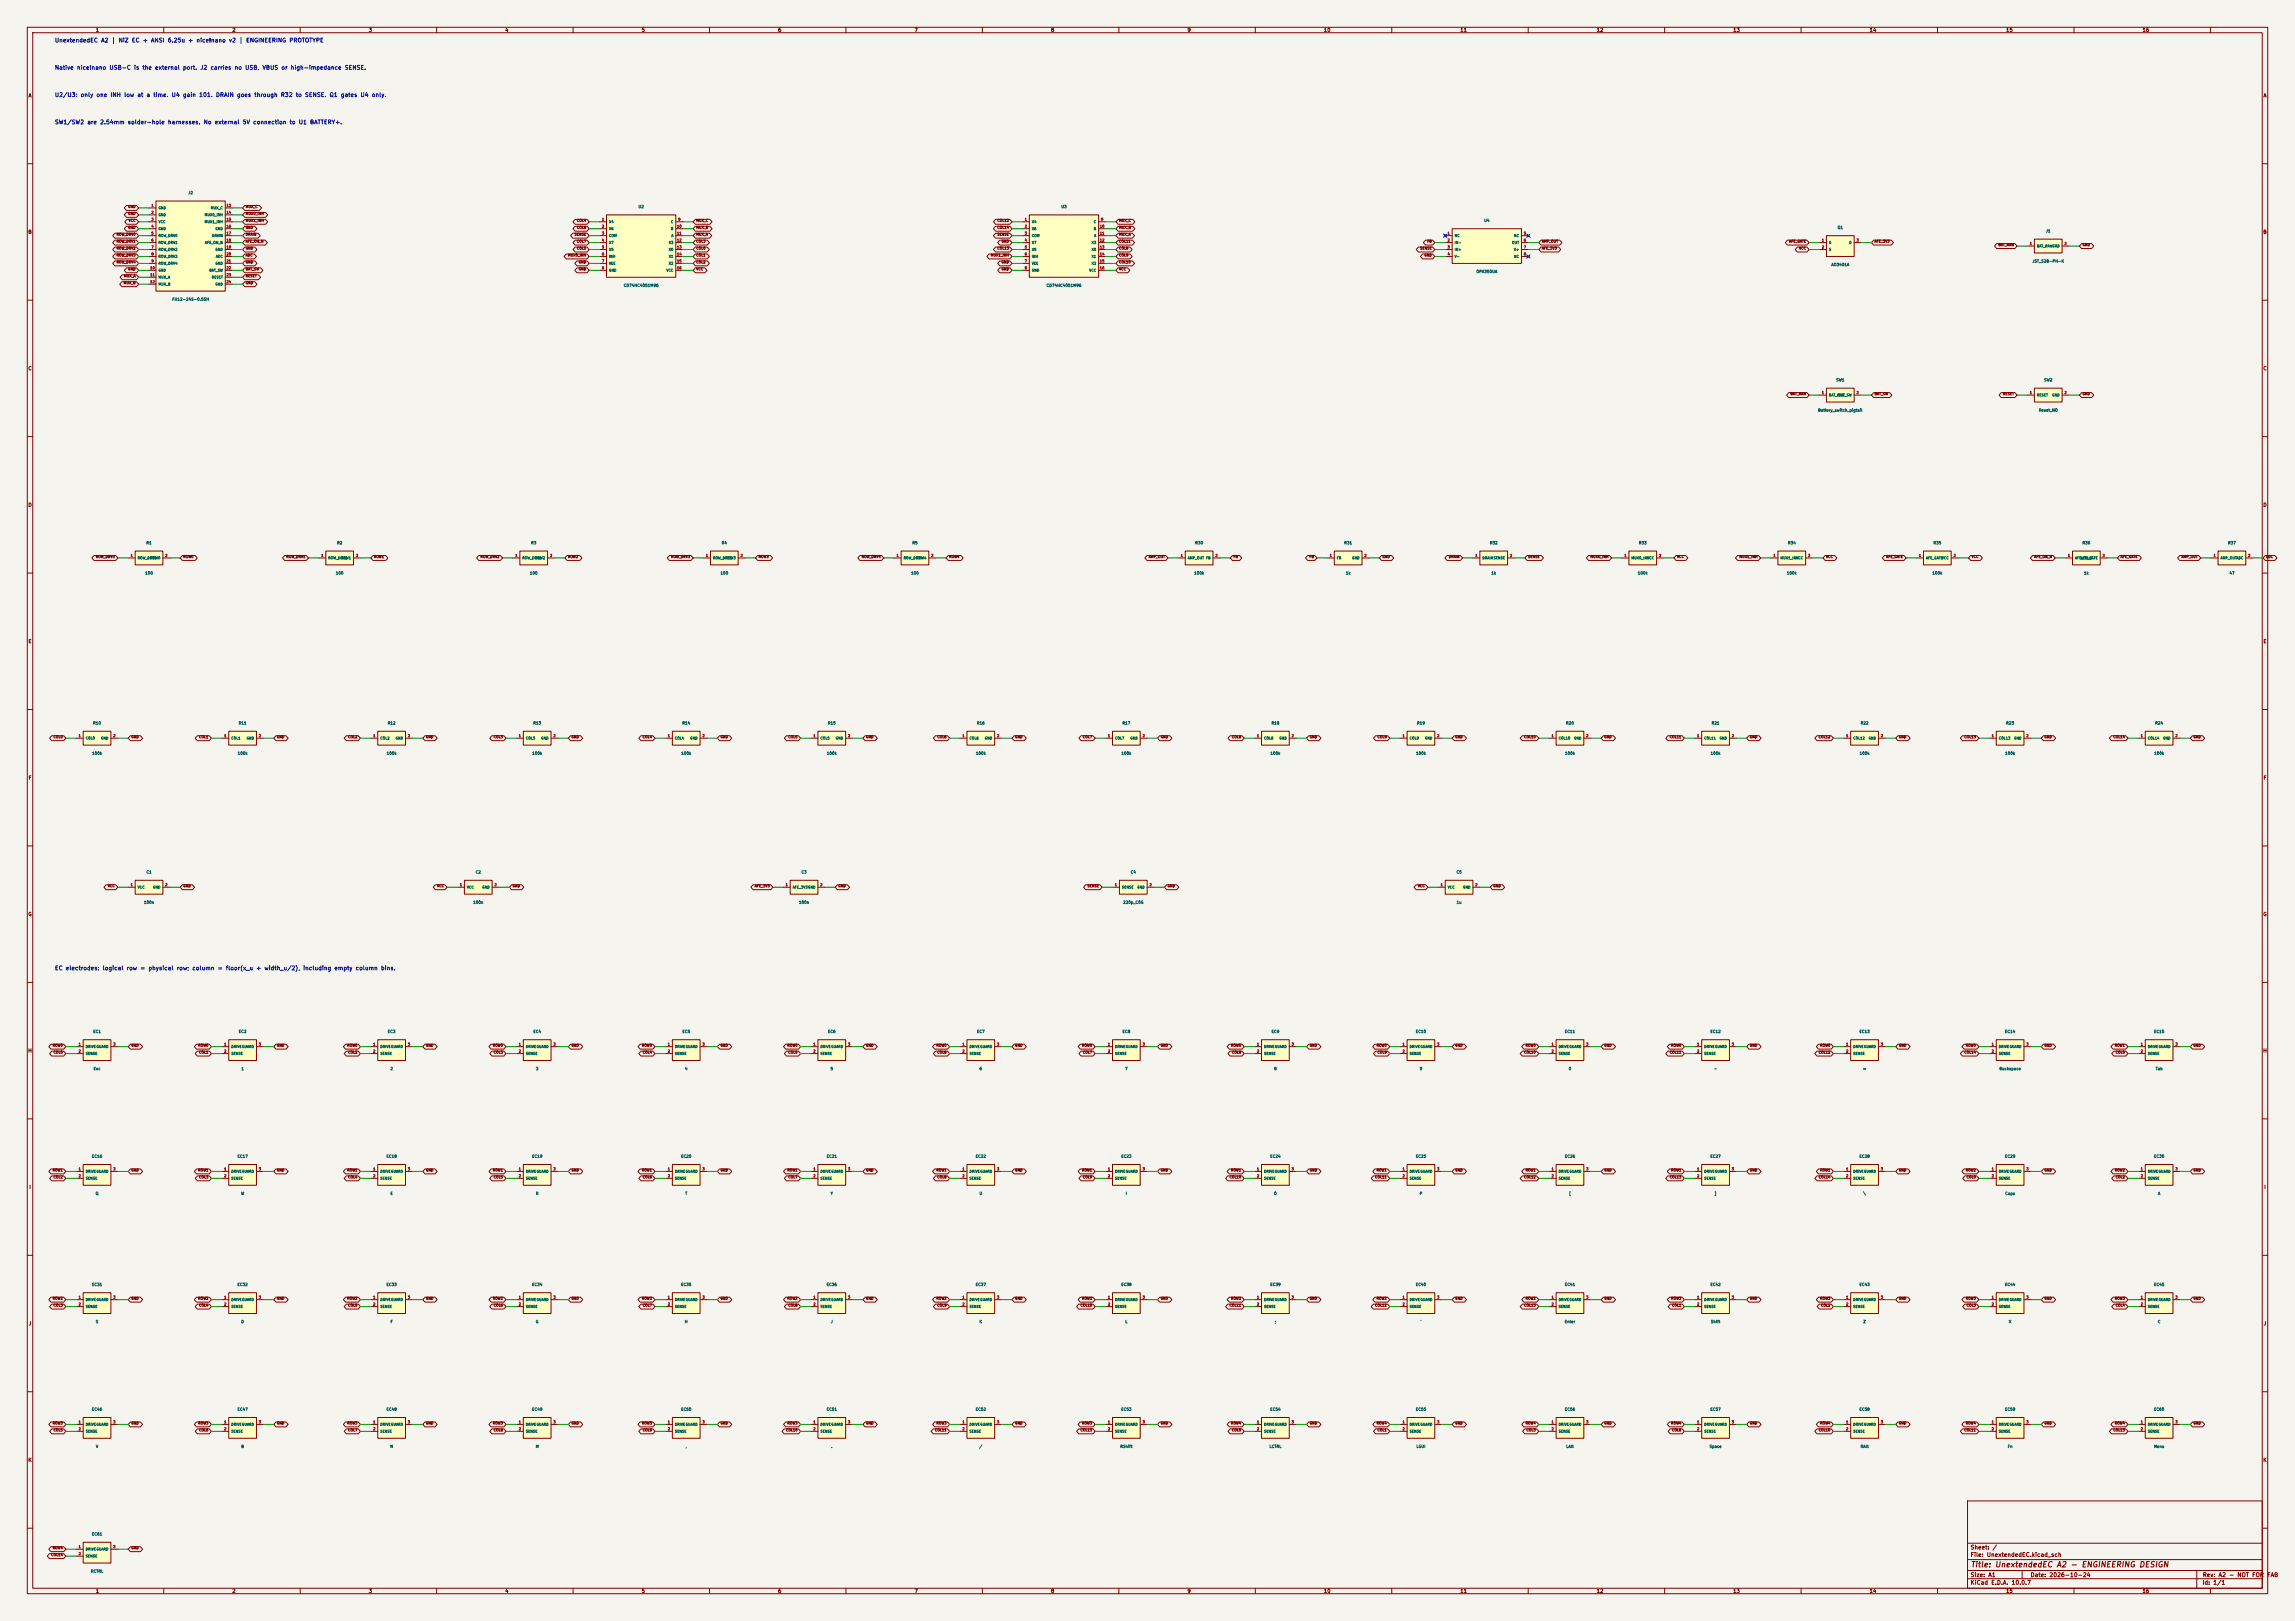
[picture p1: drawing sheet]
<svg xmlns="http://www.w3.org/2000/svg" width="841mm" height="594mm" viewBox="0 0 841 594" stroke-linecap="round" stroke-linejoin="round" font-family="sans-serif">
<defs><g id="words">
<text font-size="2" fill="#840000" x="722" y="574.8">Title: UnextendedEC A2 - ENGINEERING DESIGN</text>
<g font-size="1.5" fill="#0000c2">
<text x="20" y="15.9">UnextendedEC A2 | NiZ EC + ANSI 6.25u + nice!nano v2 | ENGINEERING PROTOTYPE</text>
<text x="20" y="25.9">Native nice!nano USB-C is the external port. J2 carries no USB, VBUS or high-impedance SENSE.</text>
<text x="20" y="35.9">U2/U3: only one INH low at a time. U4 gain 101. DRAIN goes through R32 to SENSE. Q1 gates U4 only.</text>
<text x="20" y="45.9">SW1/SW2 are 2.54mm solder-hole harnesses. No external 5V connection to U1 BATTERY+.</text>
<text x="20" y="355.9">EC electrodes: logical row = physical row; column = floor(x_u + width_u/2), including empty column bins.</text>
</g>
<g font-size="1.5" fill="#840000">
<text x="721.9" y="568.1">Sheet: /</text>
<text x="721.9" y="570.8">File: UnextendedEC.kicad_sch</text>
<text x="721.9" y="581">KiCad E.D.A. 10.0.7</text>
<text x="721.9" y="578.2">Size: A1</text>
<text x="743.9" y="578.2">Date: 2026-10-24</text>
<text x="806.9" y="581">Id: 1/1</text>
<text x="807" y="578.2">Rev: A2 - NOT FOR FAB</text>
</g>
<g font-size="1.3" fill="#840000">
<text x="35" y="12">1</text>
<text x="85" y="12">2</text>
<text x="135" y="12">3</text>
<text x="185" y="12">4</text>
<text x="235" y="12">5</text>
<text x="285" y="12">6</text>
<text x="335" y="12">7</text>
<text x="385" y="12">8</text>
<text x="435" y="12">9</text>
<text x="485" y="12">10</text>
<text x="535" y="12">11</text>
<text x="585" y="12">12</text>
<text x="635" y="12">13</text>
<text x="685" y="12">14</text>
<text x="735" y="12">15</text>
<text x="785" y="12">16</text>
<text x="10.3" y="36">A</text>
<text x="829.3" y="36">A</text>
<text x="10.2" y="86">B</text>
<text x="829.2" y="86">B</text>
<text x="10.2" y="136">C</text>
<text x="829.2" y="136">C</text>
<text x="10.2" y="186">D</text>
<text x="829.2" y="186">D</text>
<text x="10.3" y="236">E</text>
<text x="829.3" y="236">E</text>
<text x="10.3" y="286">F</text>
<text x="829.3" y="286">F</text>
<text x="10.2" y="336">G</text>
<text x="829.2" y="336">G</text>
<text x="10.2" y="386">H</text>
<text x="829.2" y="386">H</text>
<text x="10.6" y="436">I</text>
<text x="829.6" y="436">I</text>
<text x="10.4" y="486">J</text>
<text x="829.4" y="486">J</text>
<text x="10.2" y="536">K</text>
<text x="829.2" y="536">K</text>
<text x="35" y="584">1</text>
<text x="85" y="584">2</text>
<text x="135" y="584">3</text>
<text x="185" y="584">4</text>
<text x="235" y="584">5</text>
<text x="285" y="584">6</text>
<text x="335" y="584">7</text>
<text x="385" y="584">8</text>
<text x="435" y="584">9</text>
<text x="485" y="584">10</text>
<text x="535" y="584">11</text>
<text x="585" y="584">12</text>
<text x="635" y="584">13</text>
<text x="685" y="584">14</text>
<text x="735" y="584">15</text>
<text x="785" y="584">16</text>
</g>
<g font-size="1" fill="#006464">
<text x="68.9" y="71.4">J2</text>
<text x="233.9" y="76.5">U2</text>
<text x="388.8" y="76.5">U3</text>
<text x="543.7" y="81.6">U4</text>
<text x="673.3" y="84.1">Q1</text>
<text x="749.6" y="85.4">J1</text>
<text x="540.9" y="100.3">OPA350UA</text>
<text x="671" y="97.7">AO3401A</text>
<text x="744.6" y="96.5">JST_S2B-PH-K</text>
<text x="228.4" y="105.4">CD74HC4051M96</text>
<text x="383.4" y="105.4">CD74HC4051M96</text>
<text x="63" y="110.4">FH12-24S-0.5SH</text>
<text x="672.7" y="140">SW1</text>
<text x="748.9" y="140">SW2</text>
<text x="666.2" y="151.1">Battery_switch_pigtail</text>
<text x="747" y="151.1">Reset_NO</text>
<text x="53.5" y="199.7">R1</text>
<text x="123.4" y="199.7">R2</text>
<text x="194.5" y="199.7">R3</text>
<text x="264.4" y="199.7">R4</text>
<text x="334.2" y="199.7">R5</text>
<text x="437.9" y="199.7">R30</text>
<text x="492.5" y="199.7">R31</text>
<text x="545.8" y="199.7">R32</text>
<text x="600.4" y="199.7">R33</text>
<text x="655" y="199.7">R34</text>
<text x="708.4" y="199.7">R35</text>
<text x="763" y="199.7">R36</text>
<text x="816.3" y="199.7">R37</text>
<text x="53.1" y="210.8">100</text>
<text x="122.9" y="210.8">100</text>
<text x="194.1" y="210.8">100</text>
<text x="263.9" y="210.8">100</text>
<text x="333.8" y="210.8">100</text>
<text x="437.5" y="210.8">100k</text>
<text x="493" y="210.8">1k</text>
<text x="546.4" y="210.8">1k</text>
<text x="600" y="210.8">100k</text>
<text x="654.7" y="210.8">100k</text>
<text x="708" y="210.8">100k</text>
<text x="763.6" y="210.8">1k</text>
<text x="816.8" y="210.8">47</text>
<text x="34" y="265.7">R10</text>
<text x="87.3" y="265.7">R11</text>
<text x="142" y="265.7">R12</text>
<text x="195.3" y="265.7">R13</text>
<text x="249.9" y="265.7">R14</text>
<text x="303.2" y="265.7">R15</text>
<text x="357.9" y="265.7">R16</text>
<text x="411.2" y="265.7">R17</text>
<text x="465.8" y="265.7">R18</text>
<text x="519.1" y="265.7">R19</text>
<text x="573.8" y="265.7">R20</text>
<text x="627.1" y="265.7">R21</text>
<text x="681.7" y="265.7">R22</text>
<text x="735" y="265.7">R23</text>
<text x="789.7" y="265.7">R24</text>
<text x="33.6" y="276.8">100k</text>
<text x="87" y="276.8">100k</text>
<text x="141.6" y="276.8">100k</text>
<text x="194.9" y="276.8">100k</text>
<text x="249.5" y="276.8">100k</text>
<text x="302.9" y="276.8">100k</text>
<text x="357.5" y="276.8">100k</text>
<text x="410.8" y="276.8">100k</text>
<text x="465.4" y="276.8">100k</text>
<text x="518.8" y="276.8">100k</text>
<text x="573.4" y="276.8">100k</text>
<text x="626.7" y="276.8">100k</text>
<text x="681.3" y="276.8">100k</text>
<text x="734.7" y="276.8">100k</text>
<text x="789.3" y="276.8">100k</text>
<text x="53.5" y="320.3">C1</text>
<text x="174.2" y="320.3">C2</text>
<text x="293.6" y="320.3">C3</text>
<text x="414.2" y="320.3">C4</text>
<text x="533.6" y="320.3">C5</text>
<text x="52.6" y="331.4">100n</text>
<text x="173.3" y="331.4">100n</text>
<text x="292.7" y="331.4">100n</text>
<text x="411.5" y="331.4">220p_C0G</text>
<text x="533.6" y="331.4">1u</text>
<text x="34" y="378.8">EC1</text>
<text x="87.4" y="378.8">EC2</text>
<text x="142" y="378.8">EC3</text>
<text x="195.3" y="378.8">EC4</text>
<text x="249.9" y="378.8">EC5</text>
<text x="303.3" y="378.8">EC6</text>
<text x="357.9" y="378.8">EC7</text>
<text x="411.2" y="378.8">EC8</text>
<text x="465.8" y="378.8">EC9</text>
<text x="518.7" y="378.8">EC10</text>
<text x="573.3" y="378.8">EC11</text>
<text x="626.6" y="378.8">EC12</text>
<text x="681.3" y="378.8">EC13</text>
<text x="734.6" y="378.8">EC14</text>
<text x="789.2" y="378.8">EC15</text>
<text x="34.2" y="392.4">Esc</text>
<text x="88.3" y="392.4">1</text>
<text x="142.9" y="392.4">2</text>
<text x="196.3" y="392.4">3</text>
<text x="250.9" y="392.4">4</text>
<text x="304.2" y="392.4">5</text>
<text x="358.8" y="392.4">6</text>
<text x="412.2" y="392.4">7</text>
<text x="466.8" y="392.4">8</text>
<text x="520.1" y="392.4">9</text>
<text x="574.7" y="392.4">0</text>
<text x="627.9" y="392.4">-</text>
<text x="682.5" y="392.4">=</text>
<text x="732.5" y="392.4">Backspace</text>
<text x="789.8" y="392.4">Tab</text>
<text x="33.6" y="424.5">EC16</text>
<text x="86.9" y="424.5">EC17</text>
<text x="141.5" y="424.5">EC18</text>
<text x="194.8" y="424.5">EC19</text>
<text x="249.5" y="424.5">EC20</text>
<text x="302.8" y="424.5">EC21</text>
<text x="357.4" y="424.5">EC22</text>
<text x="410.7" y="424.5">EC23</text>
<text x="465.4" y="424.5">EC24</text>
<text x="518.7" y="424.5">EC25</text>
<text x="573.3" y="424.5">EC26</text>
<text x="626.6" y="424.5">EC27</text>
<text x="681.3" y="424.5">EC28</text>
<text x="734.6" y="424.5">EC29</text>
<text x="789.2" y="424.5">EC30</text>
<text x="34.9" y="438.1">Q</text>
<text x="88.2" y="438.1">W</text>
<text x="143" y="438.1">E</text>
<text x="196.2" y="438.1">R</text>
<text x="251" y="438.1">T</text>
<text x="304.3" y="438.1">Y</text>
<text x="358.8" y="438.1">U</text>
<text x="412.4" y="438.1">I</text>
<text x="466.7" y="438.1">O</text>
<text x="520.1" y="438.1">P</text>
<text x="574.9" y="438.1">[</text>
<text x="628.2" y="438.1">]</text>
<text x="682.8" y="438.1">\</text>
<text x="734.7" y="438.1">Caps</text>
<text x="790.7" y="438.1">A</text>
<text x="33.6" y="471.5">EC31</text>
<text x="86.9" y="471.5">EC32</text>
<text x="141.5" y="471.5">EC33</text>
<text x="194.8" y="471.5">EC34</text>
<text x="249.5" y="471.5">EC35</text>
<text x="302.8" y="471.5">EC36</text>
<text x="357.4" y="471.5">EC37</text>
<text x="410.7" y="471.5">EC38</text>
<text x="465.4" y="471.5">EC39</text>
<text x="518.7" y="471.5">EC40</text>
<text x="573.3" y="471.5">EC41</text>
<text x="626.6" y="471.5">EC42</text>
<text x="681.3" y="471.5">EC43</text>
<text x="734.6" y="471.5">EC44</text>
<text x="789.2" y="471.5">EC45</text>
<text x="35" y="485.1">S</text>
<text x="88.3" y="485.1">D</text>
<text x="143" y="485.1">F</text>
<text x="196.2" y="485.1">G</text>
<text x="250.8" y="485.1">H</text>
<text x="304.3" y="485.1">J</text>
<text x="358.8" y="485.1">K</text>
<text x="412.2" y="485.1">L</text>
<text x="467" y="485.1">;</text>
<text x="520.4" y="485.1">'</text>
<text x="573.3" y="485.1">Enter</text>
<text x="626.8" y="485.1">Shift</text>
<text x="682.7" y="485.1">Z</text>
<text x="736" y="485.1">X</text>
<text x="790.6" y="485.1">C</text>
<text x="33.6" y="517.2">EC46</text>
<text x="86.9" y="517.2">EC47</text>
<text x="141.5" y="517.2">EC48</text>
<text x="194.8" y="517.2">EC49</text>
<text x="249.5" y="517.2">EC50</text>
<text x="302.8" y="517.2">EC51</text>
<text x="357.4" y="517.2">EC52</text>
<text x="410.7" y="517.2">EC53</text>
<text x="465.4" y="517.2">EC54</text>
<text x="518.7" y="517.2">EC55</text>
<text x="573.3" y="517.2">EC56</text>
<text x="626.6" y="517.2">EC57</text>
<text x="681.3" y="517.2">EC58</text>
<text x="734.6" y="517.2">EC59</text>
<text x="789.2" y="517.2">EC60</text>
<text x="35" y="530.8">V</text>
<text x="88.3" y="530.8">B</text>
<text x="142.9" y="530.8">N</text>
<text x="196.2" y="530.8">M</text>
<text x="251.1" y="530.8">,</text>
<text x="304.5" y="530.8">.</text>
<text x="358.8" y="530.8">/</text>
<text x="410.4" y="530.8">RShift</text>
<text x="465.1" y="530.8">LCTRL</text>
<text x="518.9" y="530.8">LGUI</text>
<text x="573.8" y="530.8">LAlt</text>
<text x="626.3" y="530.8">Space</text>
<text x="681.7" y="530.8">RAlt</text>
<text x="735.6" y="530.8">Fn</text>
<text x="789.2" y="530.8">Menu</text>
<text x="33.6" y="562.9">EC61</text>
<text x="33.2" y="576.5">RCTRL</text>
</g>
<g font-size=".9" fill="#840000">
<text x="46.9" y="76.4">GND</text>
<text x="89.9" y="76.4">MUX_C</text>
<text x="46.9" y="79">GND</text>
<text x="47" y="81.5">VCC</text>
<text x="89.9" y="79">MUX0_INH</text>
<text x="89.9" y="81.5">MUX1_INH</text>
<text x="211.3" y="81.5">COL4</text>
<text x="255" y="81.5">MUX_C</text>
<text x="365.4" y="81.5">COL12</text>
<text x="410" y="81.5">MUX_C</text>
<text x="42.6" y="86.6">ROW_DRV0</text>
<text x="42.6" y="89.1">ROW_DRV1</text>
<text x="46.9" y="84">GND</text>
<text x="89.9" y="84">GND</text>
<text x="89.9" y="86.6">DRAIN</text>
<text x="89.9" y="89.1">AFE_ON_N</text>
<text x="210.4" y="86.6">SENSE</text>
<text x="211.3" y="84">COL6</text>
<text x="211.3" y="89.1">COL7</text>
<text x="255" y="84">MUX_B</text>
<text x="255" y="86.6">MUX_A</text>
<text x="255" y="89.1">COL3</text>
<text x="365.4" y="84">COL14</text>
<text x="365.4" y="86.6">SENSE</text>
<text x="366.9" y="89.1">GND</text>
<text x="410" y="89.1">COL11</text>
<text x="410" y="86.6">MUX_A</text>
<text x="410" y="84">MUX_B</text>
<text x="522.9" y="89.1">FB</text>
<text x="564.9" y="89.1">AMP_OUT</text>
<text x="655.5" y="89.1">AFE_GATE</text>
<text x="686.8" y="89.1">AFE_3V3</text>
<text x="42.6" y="91.7">ROW_DRV2</text>
<text x="42.6" y="94.2">ROW_DRV3</text>
<text x="89.9" y="91.7">GND</text>
<text x="89.9" y="94.2">ADC</text>
<text x="208" y="94.2">MUX0_INH</text>
<text x="211.3" y="91.7">COL5</text>
<text x="255" y="91.7">COL0</text>
<text x="255" y="94.2">COL1</text>
<text x="363" y="94.2">MUX1_INH</text>
<text x="365.4" y="91.7">COL13</text>
<text x="410" y="94.2">COL9</text>
<text x="410" y="91.7">COL8</text>
<text x="520.3" y="91.7">SENSE</text>
<text x="521.8" y="94.2">GND</text>
<text x="564.9" y="91.7">AFE_3V3</text>
<text x="659.2" y="91.7">VCC</text>
<text x="732.2" y="90.4">BAT_RAW</text>
<text x="763" y="90.4">GND</text>
<text x="42.6" y="96.7">ROW_DRV4</text>
<text x="45.3" y="101.8">MUX_A</text>
<text x="46.9" y="99.3">GND</text>
<text x="89.9" y="96.7">GND</text>
<text x="89.9" y="99.3">BAT_SW</text>
<text x="89.9" y="101.8">RESET</text>
<text x="212" y="99.3">GND</text>
<text x="212" y="96.7">GND</text>
<text x="255" y="96.7">COL2</text>
<text x="255" y="99.3">VCC</text>
<text x="366.9" y="96.7">GND</text>
<text x="366.9" y="99.3">GND</text>
<text x="410" y="99.3">VCC</text>
<text x="410" y="96.7">COL10</text>
<text x="45.2" y="104.4">MUX_B</text>
<text x="89.9" y="104.4">GND</text>
<text x="656" y="145">BAT_RAW</text>
<text x="686.8" y="145">BAT_SW</text>
<text x="733.9" y="145">RESET</text>
<text x="763" y="145">GND</text>
<text x="35" y="204.7">ROW_DRV0</text>
<text x="67.1" y="204.7">ROW0</text>
<text x="104.8" y="204.7">ROW_DRV1</text>
<text x="136.9" y="204.7">ROW1</text>
<text x="176" y="204.7">ROW_DRV2</text>
<text x="208" y="204.7">ROW2</text>
<text x="245.8" y="204.7">ROW_DRV3</text>
<text x="277.9" y="204.7">ROW3</text>
<text x="315.7" y="204.7">ROW_DRV4</text>
<text x="347.7" y="204.7">ROW4</text>
<text x="420.8" y="204.7">AMP_OUT</text>
<text x="451.9" y="204.7">FB</text>
<text x="479.7" y="204.7">FB</text>
<text x="506.5" y="204.7">GND</text>
<text x="530.8" y="204.7">DRAIN</text>
<text x="559.8" y="204.7">SENSE</text>
<text x="582.7" y="204.7">MUX0_INH</text>
<text x="614.4" y="204.7">VCC</text>
<text x="637.3" y="204.7">MUX1_INH</text>
<text x="669" y="204.7">VCC</text>
<text x="691.1" y="204.7">AFE_GATE</text>
<text x="722.4" y="204.7">VCC</text>
<text x="745.4" y="204.7">AFE_ON_N</text>
<text x="777" y="204.7">AFE_GATE</text>
<text x="799.3" y="204.7">AMP_OUT</text>
<text x="830.3" y="204.7">ADC</text>
<text x="19.5" y="270.7">COL0</text>
<text x="48" y="270.7">GND</text>
<text x="72.8" y="270.7">COL1</text>
<text x="101.4" y="270.7">GND</text>
<text x="127.4" y="270.7">COL2</text>
<text x="156" y="270.7">GND</text>
<text x="180.8" y="270.7">COL3</text>
<text x="209.3" y="270.7">GND</text>
<text x="235.4" y="270.7">COL4</text>
<text x="263.9" y="270.7">GND</text>
<text x="288.7" y="270.7">COL5</text>
<text x="317.3" y="270.7">GND</text>
<text x="343.3" y="270.7">COL6</text>
<text x="371.9" y="270.7">GND</text>
<text x="396.7" y="270.7">COL7</text>
<text x="425.2" y="270.7">GND</text>
<text x="451.3" y="270.7">COL8</text>
<text x="479.8" y="270.7">GND</text>
<text x="504.6" y="270.7">COL9</text>
<text x="533.2" y="270.7">GND</text>
<text x="558.4" y="270.7">COL10</text>
<text x="587.8" y="270.7">GND</text>
<text x="611.7" y="270.7">COL11</text>
<text x="641.1" y="270.7">GND</text>
<text x="666.3" y="270.7">COL12</text>
<text x="695.7" y="270.7">GND</text>
<text x="719.7" y="270.7">COL13</text>
<text x="749.1" y="270.7">GND</text>
<text x="774.3" y="270.7">COL14</text>
<text x="803.7" y="270.7">GND</text>
<text x="39.4" y="325.3">VCC</text>
<text x="67.1" y="325.3">GND</text>
<text x="160.1" y="325.3">VCC</text>
<text x="187.7" y="325.3">GND</text>
<text x="276.5" y="325.3">AFE_3V3</text>
<text x="307.1" y="325.3">GND</text>
<text x="398.4" y="325.3">SENSE</text>
<text x="427.7" y="325.3">GND</text>
<text x="519.5" y="325.3">VCC</text>
<text x="547.1" y="325.3">GND</text>
<text x="19.2" y="383.8">ROW0</text>
<text x="48" y="383.8">GND</text>
<text x="72.5" y="383.8">ROW0</text>
<text x="101.4" y="383.8">GND</text>
<text x="127.1" y="383.8">ROW0</text>
<text x="156" y="383.8">GND</text>
<text x="180.5" y="383.8">ROW0</text>
<text x="209.3" y="383.8">GND</text>
<text x="235.1" y="383.8">ROW0</text>
<text x="263.9" y="383.8">GND</text>
<text x="288.4" y="383.8">ROW0</text>
<text x="317.3" y="383.8">GND</text>
<text x="343" y="383.8">ROW0</text>
<text x="371.9" y="383.8">GND</text>
<text x="396.4" y="383.8">ROW0</text>
<text x="425.2" y="383.8">GND</text>
<text x="451" y="383.8">ROW0</text>
<text x="479.8" y="383.8">GND</text>
<text x="504.3" y="383.8">ROW0</text>
<text x="533.2" y="383.8">GND</text>
<text x="558.9" y="383.8">ROW0</text>
<text x="587.8" y="383.8">GND</text>
<text x="612.3" y="383.8">ROW0</text>
<text x="641.1" y="383.8">GND</text>
<text x="666.9" y="383.8">ROW0</text>
<text x="695.7" y="383.8">GND</text>
<text x="720.2" y="383.8">ROW0</text>
<text x="749.1" y="383.8">GND</text>
<text x="774.8" y="383.8">ROW1</text>
<text x="803.7" y="383.8">GND</text>
<text x="19.5" y="386.3">COL0</text>
<text x="72.8" y="386.3">COL1</text>
<text x="127.4" y="386.3">COL2</text>
<text x="180.8" y="386.3">COL3</text>
<text x="235.4" y="386.3">COL4</text>
<text x="288.7" y="386.3">COL5</text>
<text x="343.3" y="386.3">COL6</text>
<text x="396.7" y="386.3">COL7</text>
<text x="451.3" y="386.3">COL8</text>
<text x="504.6" y="386.3">COL9</text>
<text x="558.4" y="386.3">COL10</text>
<text x="611.7" y="386.3">COL11</text>
<text x="666.3" y="386.3">COL12</text>
<text x="719.7" y="386.3">COL14</text>
<text x="775.1" y="386.3">COL0</text>
<text x="19.2" y="429.5">ROW1</text>
<text x="48" y="429.5">GND</text>
<text x="72.5" y="429.5">ROW1</text>
<text x="101.4" y="429.5">GND</text>
<text x="127.1" y="429.5">ROW1</text>
<text x="156" y="429.5">GND</text>
<text x="180.5" y="429.5">ROW1</text>
<text x="209.3" y="429.5">GND</text>
<text x="235.1" y="429.5">ROW1</text>
<text x="263.9" y="429.5">GND</text>
<text x="288.4" y="429.5">ROW1</text>
<text x="317.3" y="429.5">GND</text>
<text x="343" y="429.5">ROW1</text>
<text x="371.9" y="429.5">GND</text>
<text x="396.4" y="429.5">ROW1</text>
<text x="425.2" y="429.5">GND</text>
<text x="451" y="429.5">ROW1</text>
<text x="479.8" y="429.5">GND</text>
<text x="504.3" y="429.5">ROW1</text>
<text x="533.2" y="429.5">GND</text>
<text x="558.9" y="429.5">ROW1</text>
<text x="587.8" y="429.5">GND</text>
<text x="612.3" y="429.5">ROW1</text>
<text x="641.1" y="429.5">GND</text>
<text x="666.9" y="429.5">ROW1</text>
<text x="695.7" y="429.5">GND</text>
<text x="720.2" y="429.5">ROW2</text>
<text x="749.1" y="429.5">GND</text>
<text x="774.8" y="429.5">ROW2</text>
<text x="803.7" y="429.5">GND</text>
<text x="19.5" y="432">COL2</text>
<text x="72.8" y="432">COL3</text>
<text x="127.4" y="432">COL4</text>
<text x="180.8" y="432">COL5</text>
<text x="235.4" y="432">COL6</text>
<text x="288.7" y="432">COL7</text>
<text x="343.3" y="432">COL8</text>
<text x="396.7" y="432">COL9</text>
<text x="450.4" y="432">COL10</text>
<text x="503.8" y="432">COL11</text>
<text x="558.4" y="432">COL12</text>
<text x="611.7" y="432">COL13</text>
<text x="666.3" y="432">COL14</text>
<text x="720.5" y="432">COL0</text>
<text x="775.1" y="432">COL2</text>
<text x="19.2" y="476.5">ROW2</text>
<text x="19.5" y="479">COL3</text>
<text x="48" y="476.5">GND</text>
<text x="72.5" y="476.5">ROW2</text>
<text x="72.8" y="479">COL4</text>
<text x="101.4" y="476.5">GND</text>
<text x="127.1" y="476.5">ROW2</text>
<text x="127.4" y="479">COL5</text>
<text x="156" y="476.5">GND</text>
<text x="180.5" y="476.5">ROW2</text>
<text x="180.8" y="479">COL6</text>
<text x="209.3" y="476.5">GND</text>
<text x="235.1" y="476.5">ROW2</text>
<text x="235.4" y="479">COL7</text>
<text x="263.9" y="476.5">GND</text>
<text x="288.4" y="476.5">ROW2</text>
<text x="288.7" y="479">COL8</text>
<text x="317.3" y="476.5">GND</text>
<text x="343" y="476.5">ROW2</text>
<text x="343.3" y="479">COL9</text>
<text x="371.9" y="476.5">GND</text>
<text x="395.8" y="479">COL10</text>
<text x="396.4" y="476.5">ROW2</text>
<text x="425.2" y="476.5">GND</text>
<text x="450.4" y="479">COL11</text>
<text x="451" y="476.5">ROW2</text>
<text x="479.8" y="476.5">GND</text>
<text x="503.8" y="479">COL12</text>
<text x="504.3" y="476.5">ROW2</text>
<text x="533.2" y="476.5">GND</text>
<text x="558.4" y="479">COL13</text>
<text x="558.9" y="476.5">ROW2</text>
<text x="587.8" y="476.5">GND</text>
<text x="612.3" y="476.5">ROW3</text>
<text x="612.6" y="479">COL1</text>
<text x="641.1" y="476.5">GND</text>
<text x="666.9" y="476.5">ROW3</text>
<text x="667.2" y="479">COL2</text>
<text x="695.7" y="476.5">GND</text>
<text x="720.2" y="476.5">ROW3</text>
<text x="720.5" y="479">COL3</text>
<text x="749.1" y="476.5">GND</text>
<text x="774.8" y="476.5">ROW3</text>
<text x="775.1" y="479">COL4</text>
<text x="803.7" y="476.5">GND</text>
<text x="19.2" y="522.2">ROW3</text>
<text x="19.5" y="524.7">COL5</text>
<text x="48" y="522.2">GND</text>
<text x="72.5" y="522.2">ROW3</text>
<text x="72.8" y="524.7">COL6</text>
<text x="101.4" y="522.2">GND</text>
<text x="127.1" y="522.2">ROW3</text>
<text x="127.4" y="524.7">COL7</text>
<text x="156" y="522.2">GND</text>
<text x="180.5" y="522.2">ROW3</text>
<text x="180.8" y="524.7">COL8</text>
<text x="209.3" y="522.2">GND</text>
<text x="235.1" y="522.2">ROW3</text>
<text x="235.4" y="524.7">COL9</text>
<text x="263.9" y="522.2">GND</text>
<text x="287.9" y="524.7">COL10</text>
<text x="288.4" y="522.2">ROW3</text>
<text x="317.3" y="522.2">GND</text>
<text x="342.5" y="524.7">COL11</text>
<text x="343" y="522.2">ROW3</text>
<text x="371.9" y="522.2">GND</text>
<text x="395.8" y="524.7">COL13</text>
<text x="396.4" y="522.2">ROW3</text>
<text x="425.2" y="522.2">GND</text>
<text x="451" y="522.2">ROW4</text>
<text x="451.3" y="524.7">COL0</text>
<text x="479.8" y="522.2">GND</text>
<text x="504.3" y="522.2">ROW4</text>
<text x="504.6" y="524.7">COL1</text>
<text x="533.2" y="522.2">GND</text>
<text x="558.9" y="522.2">ROW4</text>
<text x="559.2" y="524.7">COL3</text>
<text x="587.8" y="522.2">GND</text>
<text x="612.3" y="522.2">ROW4</text>
<text x="612.6" y="524.7">COL6</text>
<text x="641.1" y="522.2">GND</text>
<text x="666.3" y="524.7">COL10</text>
<text x="666.9" y="522.2">ROW4</text>
<text x="695.7" y="522.2">GND</text>
<text x="719.7" y="524.7">COL11</text>
<text x="720.2" y="522.2">ROW4</text>
<text x="749.1" y="522.2">GND</text>
<text x="774.3" y="524.7">COL13</text>
<text x="774.8" y="522.2">ROW4</text>
<text x="803.7" y="522.2">GND</text>
<text x="19.2" y="567.9">ROW4</text>
<text x="48" y="567.9">GND</text>
<text x="18.6" y="570.4">COL14</text>
</g>
<g font-size=".9" fill="#a90000">
<text x="55.4" y="76">1</text>
<text x="82.9" y="76">13</text>
<text x="55.4" y="78.5">2</text>
<text x="55.4" y="81.1">3</text>
<text x="55.4" y="83.6">4</text>
<text x="82.9" y="78.5">14</text>
<text x="82.9" y="81.1">15</text>
<text x="82.9" y="83.6">16</text>
<text x="220.5" y="81.1">1</text>
<text x="220.5" y="83.6">2</text>
<text x="248" y="83.6">10</text>
<text x="248.4" y="81.1">9</text>
<text x="375.4" y="81.1">1</text>
<text x="375.4" y="83.6">2</text>
<text x="402.9" y="83.6">10</text>
<text x="403.3" y="81.1">9</text>
<text x="55.4" y="86.2">5</text>
<text x="55.4" y="88.7">6</text>
<text x="82.9" y="86.2">17</text>
<text x="82.9" y="88.7">18</text>
<text x="220.5" y="86.2">3</text>
<text x="220.5" y="88.7">4</text>
<text x="248" y="86.2">11</text>
<text x="248" y="88.7">12</text>
<text x="375.4" y="86.2">3</text>
<text x="375.4" y="88.7">4</text>
<text x="402.9" y="86.2">11</text>
<text x="402.9" y="88.7">12</text>
<text x="530.3" y="86.2">1</text>
<text x="530.3" y="88.7">2</text>
<text x="558.3" y="86.2">5</text>
<text x="558.3" y="88.7">6</text>
<text x="667.5" y="88.7">1</text>
<text x="680.2" y="88.7">3</text>
<text x="743.7" y="90">1</text>
<text x="756.4" y="90">2</text>
<text x="55.4" y="91.2">7</text>
<text x="55.4" y="93.8">8</text>
<text x="82.9" y="91.2">19</text>
<text x="82.9" y="93.8">20</text>
<text x="220.5" y="91.2">5</text>
<text x="220.5" y="93.8">6</text>
<text x="248" y="91.2">13</text>
<text x="248" y="93.8">14</text>
<text x="375.4" y="91.2">5</text>
<text x="375.4" y="93.8">6</text>
<text x="402.9" y="91.2">13</text>
<text x="402.9" y="93.8">14</text>
<text x="530.3" y="91.2">3</text>
<text x="530.3" y="93.8">4</text>
<text x="558.3" y="91.2">7</text>
<text x="558.3" y="93.8">8</text>
<text x="667.5" y="91.2">2</text>
<text x="54.9" y="98.9">10</text>
<text x="54.9" y="101.4">11</text>
<text x="55.4" y="96.3">9</text>
<text x="82.9" y="96.3">21</text>
<text x="82.9" y="98.9">22</text>
<text x="82.9" y="101.4">23</text>
<text x="220.5" y="96.3">7</text>
<text x="220.5" y="98.9">8</text>
<text x="248" y="96.3">15</text>
<text x="248" y="98.9">16</text>
<text x="375.4" y="96.3">7</text>
<text x="375.4" y="98.9">8</text>
<text x="402.9" y="96.3">15</text>
<text x="402.9" y="98.9">16</text>
<text x="54.9" y="103.9">12</text>
<text x="82.9" y="103.9">24</text>
<text x="667.5" y="144.6">1</text>
<text x="680.2" y="144.6">2</text>
<text x="743.7" y="144.6">1</text>
<text x="756.4" y="144.6">2</text>
<text x="47.7" y="204.3">1</text>
<text x="60.4" y="204.3">2</text>
<text x="117.6" y="204.3">1</text>
<text x="130.3" y="204.3">2</text>
<text x="188.7" y="204.3">1</text>
<text x="201.4" y="204.3">2</text>
<text x="258.6" y="204.3">1</text>
<text x="271.3" y="204.3">2</text>
<text x="328.4" y="204.3">1</text>
<text x="341.1" y="204.3">2</text>
<text x="432.6" y="204.3">1</text>
<text x="445.3" y="204.3">2</text>
<text x="487.2" y="204.3">1</text>
<text x="499.9" y="204.3">2</text>
<text x="540.5" y="204.3">1</text>
<text x="553.2" y="204.3">2</text>
<text x="595.1" y="204.3">1</text>
<text x="607.8" y="204.3">2</text>
<text x="649.7" y="204.3">1</text>
<text x="662.4" y="204.3">2</text>
<text x="703.1" y="204.3">1</text>
<text x="715.8" y="204.3">2</text>
<text x="757.7" y="204.3">1</text>
<text x="770.4" y="204.3">2</text>
<text x="811" y="204.3">1</text>
<text x="823.7" y="204.3">2</text>
<text x="28.7" y="270.3">1</text>
<text x="41.4" y="270.3">2</text>
<text x="82" y="270.3">1</text>
<text x="94.7" y="270.3">2</text>
<text x="136.6" y="270.3">1</text>
<text x="149.3" y="270.3">2</text>
<text x="190" y="270.3">1</text>
<text x="202.7" y="270.3">2</text>
<text x="244.6" y="270.3">1</text>
<text x="257.3" y="270.3">2</text>
<text x="297.9" y="270.3">1</text>
<text x="310.6" y="270.3">2</text>
<text x="352.5" y="270.3">1</text>
<text x="365.2" y="270.3">2</text>
<text x="405.9" y="270.3">1</text>
<text x="418.6" y="270.3">2</text>
<text x="460.5" y="270.3">1</text>
<text x="473.2" y="270.3">2</text>
<text x="513.8" y="270.3">1</text>
<text x="526.5" y="270.3">2</text>
<text x="568.4" y="270.3">1</text>
<text x="581.1" y="270.3">2</text>
<text x="621.8" y="270.3">1</text>
<text x="634.5" y="270.3">2</text>
<text x="676.4" y="270.3">1</text>
<text x="689.1" y="270.3">2</text>
<text x="729.7" y="270.3">1</text>
<text x="742.4" y="270.3">2</text>
<text x="784.3" y="270.3">1</text>
<text x="797" y="270.3">2</text>
<text x="47.7" y="324.9">1</text>
<text x="60.4" y="324.9">2</text>
<text x="168.4" y="324.9">1</text>
<text x="181.1" y="324.9">2</text>
<text x="287.8" y="324.9">1</text>
<text x="300.5" y="324.9">2</text>
<text x="408.4" y="324.9">1</text>
<text x="421.1" y="324.9">2</text>
<text x="527.8" y="324.9">1</text>
<text x="540.5" y="324.9">2</text>
<text x="28.7" y="383.3">1</text>
<text x="41.4" y="383.3">3</text>
<text x="82" y="383.3">1</text>
<text x="94.7" y="383.3">3</text>
<text x="136.6" y="383.3">1</text>
<text x="149.3" y="383.3">3</text>
<text x="190" y="383.3">1</text>
<text x="202.7" y="383.3">3</text>
<text x="244.6" y="383.3">1</text>
<text x="257.3" y="383.3">3</text>
<text x="297.9" y="383.3">1</text>
<text x="310.6" y="383.3">3</text>
<text x="352.5" y="383.3">1</text>
<text x="365.2" y="383.3">3</text>
<text x="405.9" y="383.3">1</text>
<text x="418.6" y="383.3">3</text>
<text x="460.5" y="383.3">1</text>
<text x="473.2" y="383.3">3</text>
<text x="513.8" y="383.3">1</text>
<text x="526.5" y="383.3">3</text>
<text x="568.4" y="383.3">1</text>
<text x="581.1" y="383.3">3</text>
<text x="621.8" y="383.3">1</text>
<text x="634.5" y="383.3">3</text>
<text x="676.4" y="383.3">1</text>
<text x="689.1" y="383.3">3</text>
<text x="729.7" y="383.3">1</text>
<text x="742.4" y="383.3">3</text>
<text x="784.3" y="383.3">1</text>
<text x="797" y="383.3">3</text>
<text x="28.7" y="385.9">2</text>
<text x="82" y="385.9">2</text>
<text x="136.6" y="385.9">2</text>
<text x="190" y="385.9">2</text>
<text x="244.6" y="385.9">2</text>
<text x="297.9" y="385.9">2</text>
<text x="352.5" y="385.9">2</text>
<text x="405.9" y="385.9">2</text>
<text x="460.5" y="385.9">2</text>
<text x="513.8" y="385.9">2</text>
<text x="568.4" y="385.9">2</text>
<text x="621.8" y="385.9">2</text>
<text x="676.4" y="385.9">2</text>
<text x="729.7" y="385.9">2</text>
<text x="784.3" y="385.9">2</text>
<text x="28.7" y="429.1">1</text>
<text x="28.7" y="431.6">2</text>
<text x="41.4" y="429.1">3</text>
<text x="82" y="429.1">1</text>
<text x="82" y="431.6">2</text>
<text x="94.7" y="429.1">3</text>
<text x="136.6" y="429.1">1</text>
<text x="136.6" y="431.6">2</text>
<text x="149.3" y="429.1">3</text>
<text x="190" y="429.1">1</text>
<text x="190" y="431.6">2</text>
<text x="202.7" y="429.1">3</text>
<text x="244.6" y="429.1">1</text>
<text x="244.6" y="431.6">2</text>
<text x="257.3" y="429.1">3</text>
<text x="297.9" y="429.1">1</text>
<text x="297.9" y="431.6">2</text>
<text x="310.6" y="429.1">3</text>
<text x="352.5" y="429.1">1</text>
<text x="352.5" y="431.6">2</text>
<text x="365.2" y="429.1">3</text>
<text x="405.9" y="429.1">1</text>
<text x="405.9" y="431.6">2</text>
<text x="418.6" y="429.1">3</text>
<text x="460.5" y="429.1">1</text>
<text x="460.5" y="431.6">2</text>
<text x="473.2" y="429.1">3</text>
<text x="513.8" y="429.1">1</text>
<text x="513.8" y="431.6">2</text>
<text x="526.5" y="429.1">3</text>
<text x="568.4" y="429.1">1</text>
<text x="568.4" y="431.6">2</text>
<text x="581.1" y="429.1">3</text>
<text x="621.8" y="429.1">1</text>
<text x="621.8" y="431.6">2</text>
<text x="634.5" y="429.1">3</text>
<text x="676.4" y="429.1">1</text>
<text x="676.4" y="431.6">2</text>
<text x="689.1" y="429.1">3</text>
<text x="729.7" y="429.1">1</text>
<text x="729.7" y="431.6">2</text>
<text x="742.4" y="429.1">3</text>
<text x="784.3" y="429.1">1</text>
<text x="784.3" y="431.6">2</text>
<text x="797" y="429.1">3</text>
<text x="28.7" y="476">1</text>
<text x="28.7" y="478.6">2</text>
<text x="41.4" y="476">3</text>
<text x="82" y="476">1</text>
<text x="82" y="478.6">2</text>
<text x="94.7" y="476">3</text>
<text x="136.6" y="476">1</text>
<text x="136.6" y="478.6">2</text>
<text x="149.3" y="476">3</text>
<text x="190" y="476">1</text>
<text x="190" y="478.6">2</text>
<text x="202.7" y="476">3</text>
<text x="244.6" y="476">1</text>
<text x="244.6" y="478.6">2</text>
<text x="257.3" y="476">3</text>
<text x="297.9" y="476">1</text>
<text x="297.9" y="478.6">2</text>
<text x="310.6" y="476">3</text>
<text x="352.5" y="476">1</text>
<text x="352.5" y="478.6">2</text>
<text x="365.2" y="476">3</text>
<text x="405.9" y="476">1</text>
<text x="405.9" y="478.6">2</text>
<text x="418.6" y="476">3</text>
<text x="460.5" y="476">1</text>
<text x="460.5" y="478.6">2</text>
<text x="473.2" y="476">3</text>
<text x="513.8" y="476">1</text>
<text x="513.8" y="478.6">2</text>
<text x="526.5" y="476">3</text>
<text x="568.4" y="476">1</text>
<text x="568.4" y="478.6">2</text>
<text x="581.1" y="476">3</text>
<text x="621.8" y="476">1</text>
<text x="621.8" y="478.6">2</text>
<text x="634.5" y="476">3</text>
<text x="676.4" y="476">1</text>
<text x="676.4" y="478.6">2</text>
<text x="689.1" y="476">3</text>
<text x="729.7" y="476">1</text>
<text x="729.7" y="478.6">2</text>
<text x="742.4" y="476">3</text>
<text x="784.3" y="476">1</text>
<text x="784.3" y="478.6">2</text>
<text x="797" y="476">3</text>
<text x="28.7" y="521.8">1</text>
<text x="41.4" y="521.8">3</text>
<text x="82" y="521.8">1</text>
<text x="94.7" y="521.8">3</text>
<text x="136.6" y="521.8">1</text>
<text x="149.3" y="521.8">3</text>
<text x="190" y="521.8">1</text>
<text x="202.7" y="521.8">3</text>
<text x="244.6" y="521.8">1</text>
<text x="257.3" y="521.8">3</text>
<text x="297.9" y="521.8">1</text>
<text x="310.6" y="521.8">3</text>
<text x="352.5" y="521.8">1</text>
<text x="365.2" y="521.8">3</text>
<text x="405.9" y="521.8">1</text>
<text x="418.6" y="521.8">3</text>
<text x="460.5" y="521.8">1</text>
<text x="473.2" y="521.8">3</text>
<text x="513.8" y="521.8">1</text>
<text x="526.5" y="521.8">3</text>
<text x="568.4" y="521.8">1</text>
<text x="581.1" y="521.8">3</text>
<text x="621.8" y="521.8">1</text>
<text x="634.5" y="521.8">3</text>
<text x="676.4" y="521.8">1</text>
<text x="689.1" y="521.8">3</text>
<text x="729.7" y="521.8">1</text>
<text x="742.4" y="521.8">3</text>
<text x="784.3" y="521.8">1</text>
<text x="797" y="521.8">3</text>
<text x="28.7" y="524.3">2</text>
<text x="82" y="524.3">2</text>
<text x="136.6" y="524.3">2</text>
<text x="190" y="524.3">2</text>
<text x="244.6" y="524.3">2</text>
<text x="297.9" y="524.3">2</text>
<text x="352.5" y="524.3">2</text>
<text x="405.9" y="524.3">2</text>
<text x="460.5" y="524.3">2</text>
<text x="513.8" y="524.3">2</text>
<text x="568.4" y="524.3">2</text>
<text x="621.8" y="524.3">2</text>
<text x="676.4" y="524.3">2</text>
<text x="729.7" y="524.3">2</text>
<text x="784.3" y="524.3">2</text>
<text x="28.7" y="567.5">1</text>
<text x="41.4" y="567.5">3</text>
<text x="28.7" y="570">2</text>
</g>
<g font-size=".9" fill="#006464">
<text x="58" y="76.9">GND</text>
<text x="77.1" y="76.9">MUX_C</text>
<text x="58" y="79.4">GND</text>
<text x="58" y="82">VCC</text>
<text x="74.9" y="79.4">MUX0_INH</text>
<text x="74.9" y="82">MUX1_INH</text>
<text x="223.1" y="82">X4</text>
<text x="245.8" y="82">C</text>
<text x="378" y="82">X4</text>
<text x="400.7" y="82">C</text>
<text x="58" y="84.5">GND</text>
<text x="58" y="87">ROW_DRV0</text>
<text x="58" y="89.6">ROW_DRV1</text>
<text x="75" y="89.6">AFE_ON_N</text>
<text x="77.6" y="87">DRAIN</text>
<text x="78.8" y="84.5">GND</text>
<text x="223.1" y="84.5">X6</text>
<text x="223.1" y="87">COM</text>
<text x="223.1" y="89.6">X7</text>
<text x="244.9" y="89.6">X3</text>
<text x="245.8" y="84.5">B</text>
<text x="245.9" y="87">A</text>
<text x="378" y="84.5">X6</text>
<text x="378" y="87">COM</text>
<text x="378" y="89.6">X7</text>
<text x="399.9" y="89.6">X3</text>
<text x="400.7" y="84.5">B</text>
<text x="400.8" y="87">A</text>
<text x="532.9" y="87">NC</text>
<text x="532.9" y="89.6">IN-</text>
<text x="554" y="89.6">OUT</text>
<text x="554.7" y="87">NC</text>
<text x="670.1" y="89.6">G</text>
<text x="677.6" y="89.6">D</text>
<text x="58" y="92.1">ROW_DRV2</text>
<text x="58" y="94.7">ROW_DRV3</text>
<text x="78.8" y="92.1">GND</text>
<text x="79" y="94.7">ADC</text>
<text x="223.1" y="92.1">X5</text>
<text x="223.1" y="94.7">INH</text>
<text x="244.9" y="92.1">X0</text>
<text x="244.9" y="94.7">X1</text>
<text x="378" y="92.1">X5</text>
<text x="378" y="94.7">INH</text>
<text x="399.9" y="92.1">X0</text>
<text x="399.9" y="94.7">X1</text>
<text x="532.9" y="92.1">IN+</text>
<text x="532.9" y="94.7">V-</text>
<text x="554.7" y="92.1">V+</text>
<text x="554.7" y="94.7">NC</text>
<text x="670.1" y="92.1">S</text>
<text x="746.3" y="90.8">BAT_RAWGND</text>
<text x="58" y="97.2">ROW_DRV4</text>
<text x="58" y="99.7">GND</text>
<text x="76.6" y="99.7">BAT_SW</text>
<text x="78.8" y="97.2">GND</text>
<text x="223.1" y="97.2">VEE</text>
<text x="223.1" y="99.7">GND</text>
<text x="244.1" y="99.7">VCC</text>
<text x="244.9" y="97.2">X2</text>
<text x="378" y="97.2">VEE</text>
<text x="378" y="99.7">GND</text>
<text x="399" y="99.7">VCC</text>
<text x="399.9" y="97.2">X2</text>
<text x="58" y="102.3">MUX_A</text>
<text x="58" y="104.8">MUX_B</text>
<text x="77.5" y="102.3">RESET</text>
<text x="78.8" y="104.8">GND</text>
<text x="670.1" y="145.5">BAT_RAW</text>
<text x="673.5" y="145.5">BAT_SW</text>
<text x="746.3" y="145.5">RESET</text>
<text x="751.9" y="145.5">GND</text>
<text x="50.3" y="205.1">ROW_DRV0</text>
<text x="55" y="205.1">ROW0</text>
<text x="120.2" y="205.1">ROW_DRV1</text>
<text x="124.8" y="205.1">ROW1</text>
<text x="191.3" y="205.1">ROW_DRV2</text>
<text x="195.9" y="205.1">ROW2</text>
<text x="261.2" y="205.1">ROW_DRV3</text>
<text x="265.8" y="205.1">ROW3</text>
<text x="331" y="205.1">ROW_DRV4</text>
<text x="335.6" y="205.1">ROW4</text>
<text x="435.2" y="205.1">AMP_OUT FB</text>
<text x="489.8" y="205.1">FB</text>
<text x="495.4" y="205.1">GND</text>
<text x="543.1" y="205.1">DRAINSENSE</text>
<text x="597.7" y="205.1">MUX0_INH</text>
<text x="603.5" y="205.1">VCC</text>
<text x="652.3" y="205.1">MUX1_INH</text>
<text x="658.1" y="205.1">VCC</text>
<text x="705.7" y="205.1">AFE_GATE</text>
<text x="711.4" y="205.1">VCC</text>
<text x="760.3" y="205.1">AFE_ON_N</text>
<text x="762.4" y="205.1">AFE_GATE</text>
<text x="813.6" y="205.1">AMP_OUTADC</text>
<text x="31.3" y="271.2">COL0</text>
<text x="36.9" y="271.2">GND</text>
<text x="84.6" y="271.2">COL1</text>
<text x="90.2" y="271.2">GND</text>
<text x="139.2" y="271.2">COL2</text>
<text x="144.9" y="271.2">GND</text>
<text x="192.6" y="271.2">COL3</text>
<text x="198.2" y="271.2">GND</text>
<text x="247.2" y="271.2">COL4</text>
<text x="252.8" y="271.2">GND</text>
<text x="300.5" y="271.2">COL5</text>
<text x="306.1" y="271.2">GND</text>
<text x="355.1" y="271.2">COL6</text>
<text x="360.8" y="271.2">GND</text>
<text x="408.5" y="271.2">COL7</text>
<text x="414.1" y="271.2">GND</text>
<text x="463.1" y="271.2">COL8</text>
<text x="468.7" y="271.2">GND</text>
<text x="516.4" y="271.2">COL9</text>
<text x="522" y="271.2">GND</text>
<text x="571" y="271.2">COL10</text>
<text x="576.7" y="271.2">GND</text>
<text x="624.4" y="271.2">COL11</text>
<text x="630" y="271.2">GND</text>
<text x="679" y="271.2">COL12</text>
<text x="684.6" y="271.2">GND</text>
<text x="732.3" y="271.2">COL13</text>
<text x="737.9" y="271.2">GND</text>
<text x="786.9" y="271.2">COL14</text>
<text x="792.6" y="271.2">GND</text>
<text x="50.3" y="325.8">VCC</text>
<text x="56" y="325.8">GND</text>
<text x="171" y="325.8">VCC</text>
<text x="176.6" y="325.8">GND</text>
<text x="290.4" y="325.8">AFE_3V3GND</text>
<text x="411" y="325.8">SENSE</text>
<text x="416.6" y="325.8">GND</text>
<text x="530.4" y="325.8">VCC</text>
<text x="536" y="325.8">GND</text>
<text x="31.3" y="384.2">DRIVEGUARD</text>
<text x="31.3" y="386.8">SENSE</text>
<text x="84.6" y="384.2">DRIVEGUARD</text>
<text x="84.6" y="386.8">SENSE</text>
<text x="139.2" y="384.2">DRIVEGUARD</text>
<text x="139.2" y="386.8">SENSE</text>
<text x="192.6" y="384.2">DRIVEGUARD</text>
<text x="192.6" y="386.8">SENSE</text>
<text x="247.2" y="384.2">DRIVEGUARD</text>
<text x="247.2" y="386.8">SENSE</text>
<text x="300.5" y="384.2">DRIVEGUARD</text>
<text x="300.5" y="386.8">SENSE</text>
<text x="355.1" y="384.2">DRIVEGUARD</text>
<text x="355.1" y="386.8">SENSE</text>
<text x="408.5" y="384.2">DRIVEGUARD</text>
<text x="408.5" y="386.8">SENSE</text>
<text x="463.1" y="384.2">DRIVEGUARD</text>
<text x="463.1" y="386.8">SENSE</text>
<text x="516.4" y="384.2">DRIVEGUARD</text>
<text x="516.4" y="386.8">SENSE</text>
<text x="571" y="384.2">DRIVEGUARD</text>
<text x="571" y="386.8">SENSE</text>
<text x="624.4" y="384.2">DRIVEGUARD</text>
<text x="624.4" y="386.8">SENSE</text>
<text x="679" y="384.2">DRIVEGUARD</text>
<text x="679" y="386.8">SENSE</text>
<text x="732.3" y="384.2">DRIVEGUARD</text>
<text x="732.3" y="386.8">SENSE</text>
<text x="786.9" y="384.2">DRIVEGUARD</text>
<text x="786.9" y="386.8">SENSE</text>
<text x="31.3" y="429.9">DRIVEGUARD</text>
<text x="84.6" y="429.9">DRIVEGUARD</text>
<text x="139.2" y="429.9">DRIVEGUARD</text>
<text x="192.6" y="429.9">DRIVEGUARD</text>
<text x="247.2" y="429.9">DRIVEGUARD</text>
<text x="300.5" y="429.9">DRIVEGUARD</text>
<text x="355.1" y="429.9">DRIVEGUARD</text>
<text x="408.5" y="429.9">DRIVEGUARD</text>
<text x="463.1" y="429.9">DRIVEGUARD</text>
<text x="516.4" y="429.9">DRIVEGUARD</text>
<text x="571" y="429.9">DRIVEGUARD</text>
<text x="624.4" y="429.9">DRIVEGUARD</text>
<text x="679" y="429.9">DRIVEGUARD</text>
<text x="732.3" y="429.9">DRIVEGUARD</text>
<text x="786.9" y="429.9">DRIVEGUARD</text>
<text x="31.3" y="432.5">SENSE</text>
<text x="84.6" y="432.5">SENSE</text>
<text x="139.2" y="432.5">SENSE</text>
<text x="192.6" y="432.5">SENSE</text>
<text x="247.2" y="432.5">SENSE</text>
<text x="300.5" y="432.5">SENSE</text>
<text x="355.1" y="432.5">SENSE</text>
<text x="408.5" y="432.5">SENSE</text>
<text x="463.1" y="432.5">SENSE</text>
<text x="516.4" y="432.5">SENSE</text>
<text x="571" y="432.5">SENSE</text>
<text x="624.4" y="432.5">SENSE</text>
<text x="679" y="432.5">SENSE</text>
<text x="732.3" y="432.5">SENSE</text>
<text x="786.9" y="432.5">SENSE</text>
<text x="31.3" y="476.9">DRIVEGUARD</text>
<text x="31.3" y="479.5">SENSE</text>
<text x="84.6" y="476.9">DRIVEGUARD</text>
<text x="84.6" y="479.5">SENSE</text>
<text x="139.2" y="476.9">DRIVEGUARD</text>
<text x="139.2" y="479.5">SENSE</text>
<text x="192.6" y="476.9">DRIVEGUARD</text>
<text x="192.6" y="479.5">SENSE</text>
<text x="247.2" y="476.9">DRIVEGUARD</text>
<text x="247.2" y="479.5">SENSE</text>
<text x="300.5" y="476.9">DRIVEGUARD</text>
<text x="300.5" y="479.5">SENSE</text>
<text x="355.1" y="476.9">DRIVEGUARD</text>
<text x="355.1" y="479.5">SENSE</text>
<text x="408.5" y="476.9">DRIVEGUARD</text>
<text x="408.5" y="479.5">SENSE</text>
<text x="463.1" y="476.9">DRIVEGUARD</text>
<text x="463.1" y="479.5">SENSE</text>
<text x="516.4" y="476.9">DRIVEGUARD</text>
<text x="516.4" y="479.5">SENSE</text>
<text x="571" y="476.9">DRIVEGUARD</text>
<text x="571" y="479.5">SENSE</text>
<text x="624.4" y="476.9">DRIVEGUARD</text>
<text x="624.4" y="479.5">SENSE</text>
<text x="679" y="476.9">DRIVEGUARD</text>
<text x="679" y="479.5">SENSE</text>
<text x="732.3" y="476.9">DRIVEGUARD</text>
<text x="732.3" y="479.5">SENSE</text>
<text x="786.9" y="476.9">DRIVEGUARD</text>
<text x="786.9" y="479.5">SENSE</text>
<text x="31.3" y="522.6">DRIVEGUARD</text>
<text x="31.3" y="525.2">SENSE</text>
<text x="84.6" y="522.6">DRIVEGUARD</text>
<text x="84.6" y="525.2">SENSE</text>
<text x="139.2" y="522.6">DRIVEGUARD</text>
<text x="139.2" y="525.2">SENSE</text>
<text x="192.6" y="522.6">DRIVEGUARD</text>
<text x="192.6" y="525.2">SENSE</text>
<text x="247.2" y="522.6">DRIVEGUARD</text>
<text x="247.2" y="525.2">SENSE</text>
<text x="300.5" y="522.6">DRIVEGUARD</text>
<text x="300.5" y="525.2">SENSE</text>
<text x="355.1" y="522.6">DRIVEGUARD</text>
<text x="355.1" y="525.2">SENSE</text>
<text x="408.5" y="522.6">DRIVEGUARD</text>
<text x="408.5" y="525.2">SENSE</text>
<text x="463.1" y="522.6">DRIVEGUARD</text>
<text x="463.1" y="525.2">SENSE</text>
<text x="516.4" y="522.6">DRIVEGUARD</text>
<text x="516.4" y="525.2">SENSE</text>
<text x="571" y="522.6">DRIVEGUARD</text>
<text x="571" y="525.2">SENSE</text>
<text x="624.4" y="522.6">DRIVEGUARD</text>
<text x="624.4" y="525.2">SENSE</text>
<text x="679" y="522.6">DRIVEGUARD</text>
<text x="679" y="525.2">SENSE</text>
<text x="732.3" y="522.6">DRIVEGUARD</text>
<text x="732.3" y="525.2">SENSE</text>
<text x="786.9" y="522.6">DRIVEGUARD</text>
<text x="786.9" y="525.2">SENSE</text>
<text x="31.3" y="568.4">DRIVEGUARD</text>
<text x="31.3" y="570.9">SENSE</text>
</g>
</g></defs>
<path d="M0 0h841v594h-841z" fill="#f5f4ef" stroke="#f5f4ef" stroke-width=".37"/>
<g fill="none" stroke="#840000" stroke-width=".37">
<path d="M10 10h821v574h-821zM12 12h817v570h-817zM60 10v2M110 10v2M160 10v2M210 10v2M260 10v2M310 10v2M360 10v2M410 10v2M460 10v2M510 10v2"/>
<path d="M560 10v2M610 10v2M660 10v2M710 10v2M760 10v2M810 10v2M10 60h2M829 60h2M10 110h2M829 110h2M10 160h2M829 160h2"/>
<path d="M10 210h2M829 210h2M10 260h2M829 260h2M10 310h2M829 310h2M10 360h2M829 360h2M10 410h2M829 410h2M10 460h2M829 460h2"/>
<path d="M10 510h2M829 510h2M10 560h2M721 550h108v32h-108zM829 560h2M721 578.5h108M721 575.5h108M721 571.5h108M721 565.5h108M741 575.5v3M805 575.5v6.5M60 582v2"/>
<path d="M110 582v2M160 582v2M210 582v2M260 582v2M310 582v2M360 582v2M410 582v2M460 582v2M510 582v2M560 582v2M610 582v2M660 582v2"/>
<path d="M710 582v2M760 582v2M810 582v2"/>
</g>
<path d="M678.2 268h10.1v5h-10.1z" fill="#ffffc2"/>
<path d="M675.6 270.5h2.6M678.2 268h10.1v5h-10.1zM688.3 270.5h2.6" fill="none" stroke="#840000" stroke-width=".37"/>
<path d="M570.2 381h10.2v7.6h-10.2z" fill="#ffffc2"/>
<path d="M567.7 383.5h2.5M567.7 386.1h2.5M570.2 381h10.2v7.6h-10.2zM580.4 383.5h2.5" fill="none" stroke="#840000" stroke-width=".37"/>
<path d="M462.3 519.4h10.1v7.6h-10.1z" fill="#ffffc2"/>
<path d="M462.3 519.4h10.1v7.6h-10.1zM459.7 522h2.6M459.7 524.5h2.6M472.4 522h2.6" fill="none" stroke="#840000" stroke-width=".37"/>
<path d="M407.7 519.4h10.1v7.6h-10.1z" fill="#ffffc2"/>
<path d="M407.7 519.4h10.1v7.6h-10.1zM405.1 522h2.6M405.1 524.5h2.6M417.8 522h2.6" fill="none" stroke="#840000" stroke-width=".37"/>
<path d="M532.1 83.8h25.4v12.7h-25.4z" fill="#ffffc2"/>
<g fill="none" stroke="#840000" stroke-width=".37">
<path d="M529.2 86l.8 .7M529.6 86.4h2.5M529.6 88.9h2.5M529.6 91.4h2.5M529.6 94h2.5M530 86l-.8 .7M532.1 83.8h25.4v12.7h-25.4zM557.5 86.4h2.6M557.5 88.9h2.6M557.5 91.4h2.6M557.5 94h2.6M559.7 86l.8 .7"/>
<path d="M559.7 93.6l.8 .8M560.5 86l-.8 .7M560.5 93.6l-.8 .8"/>
</g>
<path d="M330.2 201.9h10.2v5.1h-10.2z" fill="#ffffc2"/>
<path d="M327.7 204.5h2.5M330.2 201.9h10.2v5.1h-10.2zM340.4 204.5h2.5" fill="none" stroke="#840000" stroke-width=".37"/>
<path d="M191.8 519.4h10.1v7.6h-10.1z" fill="#ffffc2"/>
<path d="M191.8 519.4h10.1v7.6h-10.1zM189.2 522h2.6M189.2 524.5h2.6M201.9 522h2.6" fill="none" stroke="#840000" stroke-width=".37"/>
<path d="M299.7 268h10.2v5h-10.2z" fill="#ffffc2"/>
<path d="M297.2 270.5h2.5M299.7 268h10.2v5h-10.2zM309.9 270.5h2.5" fill="none" stroke="#840000" stroke-width=".37"/>
<path d="M354.3 268h10.2v5h-10.2z" fill="#ffffc2"/>
<path d="M351.8 270.5h2.5M354.3 268h10.2v5h-10.2zM364.5 270.5h2.5" fill="none" stroke="#840000" stroke-width=".37"/>
<path d="M191.8 473.7h10.1v7.6h-10.1z" fill="#ffffc2"/>
<path d="M189.2 476.2h2.6M189.2 478.8h2.6M191.8 473.7h10.1v7.6h-10.1zM201.9 476.2h2.6" fill="none" stroke="#840000" stroke-width=".37"/>
<path d="M651.5 201.9h10.2v5.1h-10.2z" fill="#ffffc2"/>
<path d="M649 204.5h2.5M651.5 201.9h10.2v5.1h-10.2zM661.7 204.5h2.5" fill="none" stroke="#840000" stroke-width=".37"/>
<path d="M669.3 142.2h10.1v5.1h-10.1z" fill="#ffffc2"/>
<path d="M666.7 144.8h2.6M669.3 142.2h10.1v5.1h-10.1zM679.4 144.8h2.6" fill="none" stroke="#840000" stroke-width=".37"/>
<path d="M731.5 268h10.2v5h-10.2z" fill="#ffffc2"/>
<path d="M729 270.5h2.5M731.5 268h10.2v5h-10.2zM741.7 270.5h2.5" fill="none" stroke="#840000" stroke-width=".37"/>
<path d="M669.3 86.4h10.1v7.6h-10.1z" fill="#ffffc2"/>
<path d="M666.7 88.9h2.6M666.7 91.4h2.6M669.3 86.4h10.1v7.6h-10.1zM679.4 88.9h2.6" fill="none" stroke="#840000" stroke-width=".37"/>
<path d="M786.1 268h10.2v5h-10.2z" fill="#ffffc2"/>
<path d="M783.6 270.5h2.5M786.1 268h10.2v5h-10.2zM796.3 270.5h2.5" fill="none" stroke="#840000" stroke-width=".37"/>
<path d="M759.5 201.9h10.1v5.1h-10.1z" fill="#ffffc2"/>
<path d="M756.9 204.5h2.6M759.5 201.9h10.1v5.1h-10.1zM769.6 204.5h2.6" fill="none" stroke="#840000" stroke-width=".37"/>
<path d="M745.5 142.2h10.1v5.1h-10.1z" fill="#ffffc2"/>
<path d="M742.9 144.8h2.6M745.5 142.2h10.1v5.1h-10.1zM755.6 144.8h2.6" fill="none" stroke="#840000" stroke-width=".37"/>
<path d="M812.8 201.9h10.2v5.1h-10.2z" fill="#ffffc2"/>
<path d="M810.3 204.5h2.5M812.8 201.9h10.2v5.1h-10.2zM823 204.5h2.5" fill="none" stroke="#840000" stroke-width=".37"/>
<path d="M745.5 87.6h10.1v5.1h-10.1z" fill="#ffffc2"/>
<path d="M742.9 90.2h2.6M745.5 87.6h10.1v5.1h-10.1zM755.6 90.2h2.6" fill="none" stroke="#840000" stroke-width=".37"/>
<path d="M515.6 519.4h10.2v7.6h-10.2z" fill="#ffffc2"/>
<path d="M515.6 519.4h10.2v7.6h-10.2zM513.1 522h2.5M513.1 524.5h2.5M525.8 522h2.5" fill="none" stroke="#840000" stroke-width=".37"/>
<path d="M678.2 381h10.1v7.6h-10.1z" fill="#ffffc2"/>
<path d="M675.6 383.5h2.6M675.6 386.1h2.6M678.2 381h10.1v7.6h-10.1zM688.3 383.5h2.6" fill="none" stroke="#840000" stroke-width=".37"/>
<path d="M678.2 426.7h10.1v7.6h-10.1z" fill="#ffffc2"/>
<path d="M675.6 429.3h2.6M675.6 431.8h2.6M678.2 426.7h10.1v7.6h-10.1zM688.3 429.3h2.6" fill="none" stroke="#840000" stroke-width=".37"/>
<path d="M731.5 381h10.2v7.6h-10.2z" fill="#ffffc2"/>
<path d="M729 383.5h2.5M729 386.1h2.5M731.5 381h10.2v7.6h-10.2zM741.7 383.5h2.5" fill="none" stroke="#840000" stroke-width=".37"/>
<path d="M731.5 426.7h10.2v7.6h-10.2z" fill="#ffffc2"/>
<path d="M729 429.3h2.5M729 431.8h2.5M731.5 426.7h10.2v7.6h-10.2zM741.7 429.3h2.5" fill="none" stroke="#840000" stroke-width=".37"/>
<path d="M786.1 381h10.2v7.6h-10.2z" fill="#ffffc2"/>
<path d="M783.6 383.5h2.5M783.6 386.1h2.5M786.1 381h10.2v7.6h-10.2zM796.3 383.5h2.5" fill="none" stroke="#840000" stroke-width=".37"/>
<path d="M289.6 322.6h10.1v5.1h-10.1z" fill="#ffffc2"/>
<path d="M287 325.1h2.6M289.6 322.6h10.1v5.1h-10.1zM299.7 325.1h2.6" fill="none" stroke="#840000" stroke-width=".37"/>
<path d="M786.1 426.7h10.2v7.6h-10.2z" fill="#ffffc2"/>
<path d="M783.6 429.3h2.5M783.6 431.8h2.5M786.1 426.7h10.2v7.6h-10.2zM796.3 429.3h2.5" fill="none" stroke="#840000" stroke-width=".37"/>
<path d="M246.4 381h10.1v7.6h-10.1z" fill="#ffffc2"/>
<path d="M243.8 383.5h2.6M243.8 386.1h2.6M246.4 381h10.1v7.6h-10.1zM256.5 383.5h2.6" fill="none" stroke="#840000" stroke-width=".37"/>
<path d="M138.4 381h10.2v7.6h-10.2z" fill="#ffffc2"/>
<path d="M135.9 383.5h2.5M135.9 386.1h2.5M138.4 381h10.2v7.6h-10.2zM148.6 383.5h2.5" fill="none" stroke="#840000" stroke-width=".37"/>
<path d="M191.8 381h10.1v7.6h-10.1z" fill="#ffffc2"/>
<path d="M189.2 383.5h2.6M189.2 386.1h2.6M191.8 381h10.1v7.6h-10.1zM201.9 383.5h2.6" fill="none" stroke="#840000" stroke-width=".37"/>
<path d="M170.2 322.6h10.1v5.1h-10.1z" fill="#ffffc2"/>
<path d="M167.6 325.1h2.6M170.2 322.6h10.1v5.1h-10.1zM180.3 325.1h2.6" fill="none" stroke="#840000" stroke-width=".37"/>
<path d="M246.4 268h10.1v5h-10.1z" fill="#ffffc2"/>
<path d="M243.8 270.5h2.6M246.4 268h10.1v5h-10.1zM256.5 270.5h2.6" fill="none" stroke="#840000" stroke-width=".37"/>
<path d="M678.2 473.7h10.1v7.6h-10.1z" fill="#ffffc2"/>
<path d="M675.6 476.2h2.6M675.6 478.8h2.6M678.2 473.7h10.1v7.6h-10.1zM688.3 476.2h2.6" fill="none" stroke="#840000" stroke-width=".37"/>
<path d="M191.8 268h10.1v5h-10.1z" fill="#ffffc2"/>
<path d="M189.2 270.5h2.6M191.8 268h10.1v5h-10.1zM201.9 270.5h2.6" fill="none" stroke="#840000" stroke-width=".37"/>
<path d="M138.4 268h10.2v5h-10.2z" fill="#ffffc2"/>
<path d="M135.9 270.5h2.5M138.4 268h10.2v5h-10.2zM148.6 270.5h2.5" fill="none" stroke="#840000" stroke-width=".37"/>
<path d="M377.2 78.7h25.4v22.9h-25.4z" fill="#ffffc2"/>
<g fill="none" stroke="#840000" stroke-width=".37">
<path d="M377.2 78.7h25.4v22.9h-25.4zM374.6 81.3h2.6M374.6 83.8h2.6M374.6 86.4h2.6M374.6 88.9h2.6M374.6 91.4h2.6M374.6 94h2.6M374.6 96.5h2.6M374.6 99.1h2.6M402.6 81.3h2.5M402.6 83.8h2.5M402.6 86.4h2.5"/>
<path d="M402.6 88.9h2.5M402.6 91.4h2.5M402.6 94h2.5M402.6 96.5h2.5M402.6 99.1h2.5"/>
</g>
<path d="M570.2 519.4h10.2v7.6h-10.2z" fill="#ffffc2"/>
<path d="M570.2 519.4h10.2v7.6h-10.2zM567.7 522h2.5M567.7 524.5h2.5M580.4 522h2.5" fill="none" stroke="#840000" stroke-width=".37"/>
<path d="M190.5 201.9h10.2v5.1h-10.2z" fill="#ffffc2"/>
<path d="M188 204.5h2.5M190.5 201.9h10.2v5.1h-10.2zM200.7 204.5h2.5" fill="none" stroke="#840000" stroke-width=".37"/>
<path d="M623.6 519.4h10.1v7.6h-10.1z" fill="#ffffc2"/>
<path d="M623.6 519.4h10.1v7.6h-10.1zM621 522h2.6M621 524.5h2.6M633.7 522h2.6" fill="none" stroke="#840000" stroke-width=".37"/>
<path d="M678.2 519.4h10.1v7.6h-10.1z" fill="#ffffc2"/>
<path d="M678.2 519.4h10.1v7.6h-10.1zM675.6 522h2.6M675.6 524.5h2.6M688.3 522h2.6" fill="none" stroke="#840000" stroke-width=".37"/>
<path d="M260.3 201.9h10.2v5.1h-10.2z" fill="#ffffc2"/>
<path d="M257.8 204.5h2.5M260.3 201.9h10.2v5.1h-10.2zM270.5 204.5h2.5" fill="none" stroke="#840000" stroke-width=".37"/>
<path d="M731.5 473.7h10.2v7.6h-10.2z" fill="#ffffc2"/>
<path d="M729 476.2h2.5M729 478.8h2.5M731.5 473.7h10.2v7.6h-10.2zM741.7 476.2h2.5" fill="none" stroke="#840000" stroke-width=".37"/>
<path d="M786.1 473.7h10.2v7.6h-10.2z" fill="#ffffc2"/>
<path d="M783.6 476.2h2.5M783.6 478.8h2.5M786.1 473.7h10.2v7.6h-10.2zM796.3 476.2h2.5" fill="none" stroke="#840000" stroke-width=".37"/>
<path d="M222.2 78.7h25.4v22.9h-25.4z" fill="#ffffc2"/>
<g fill="none" stroke="#840000" stroke-width=".37">
<path d="M222.2 78.7h25.4v22.9h-25.4zM219.7 81.3h2.5M219.7 83.8h2.5M219.7 86.4h2.5M219.7 88.9h2.5M219.7 91.4h2.5M219.7 94h2.5M219.7 96.5h2.5M219.7 99.1h2.5M247.6 81.3h2.6M247.6 83.8h2.6M247.6 86.4h2.6"/>
<path d="M247.6 88.9h2.6M247.6 91.4h2.6M247.6 94h2.6M247.6 96.5h2.6M247.6 99.1h2.6"/>
</g>
<path d="M407.7 268h10.1v5h-10.1z" fill="#ffffc2"/>
<path d="M405.1 270.5h2.6M407.7 268h10.1v5h-10.1zM417.8 270.5h2.6" fill="none" stroke="#840000" stroke-width=".37"/>
<path d="M731.5 519.4h10.2v7.6h-10.2z" fill="#ffffc2"/>
<path d="M731.5 519.4h10.2v7.6h-10.2zM729 522h2.5M729 524.5h2.5M741.7 522h2.5" fill="none" stroke="#840000" stroke-width=".37"/>
<path d="M138.4 519.4h10.2v7.6h-10.2z" fill="#ffffc2"/>
<path d="M138.4 519.4h10.2v7.6h-10.2zM135.9 522h2.5M135.9 524.5h2.5M148.6 522h2.5" fill="none" stroke="#840000" stroke-width=".37"/>
<path d="M83.8 381h10.2v7.6h-10.2z" fill="#ffffc2"/>
<path d="M81.3 383.5h2.5M81.3 386.1h2.5M83.8 381h10.2v7.6h-10.2zM94 383.5h2.5" fill="none" stroke="#840000" stroke-width=".37"/>
<path d="M30.5 381h10.1v7.6h-10.1z" fill="#ffffc2"/>
<path d="M27.9 383.5h2.6M27.9 386.1h2.6M30.5 381h10.1v7.6h-10.1zM40.6 383.5h2.6" fill="none" stroke="#840000" stroke-width=".37"/>
<path d="M434.3 201.9h10.2v5.1h-10.2z" fill="#ffffc2"/>
<path d="M431.8 204.5h2.5M434.3 201.9h10.2v5.1h-10.2zM444.5 204.5h2.5" fill="none" stroke="#840000" stroke-width=".37"/>
<path d="M786.1 519.4h10.2v7.6h-10.2z" fill="#ffffc2"/>
<path d="M786.1 519.4h10.2v7.6h-10.2zM783.6 522h2.5M783.6 524.5h2.5M796.3 522h2.5" fill="none" stroke="#840000" stroke-width=".37"/>
<path d="M83.8 426.7h10.2v7.6h-10.2z" fill="#ffffc2"/>
<path d="M81.3 429.3h2.5M81.3 431.8h2.5M83.8 426.7h10.2v7.6h-10.2zM94 429.3h2.5" fill="none" stroke="#840000" stroke-width=".37"/>
<path d="M49.5 322.6h10.2v5.1h-10.2z" fill="#ffffc2"/>
<path d="M47 325.1h2.5M49.5 322.6h10.2v5.1h-10.2zM59.7 325.1h2.5" fill="none" stroke="#840000" stroke-width=".37"/>
<path d="M83.8 268h10.2v5h-10.2z" fill="#ffffc2"/>
<path d="M81.3 270.5h2.5M83.8 268h10.2v5h-10.2zM94 270.5h2.5" fill="none" stroke="#840000" stroke-width=".37"/>
<path d="M410.2 322.6h10.2v5.1h-10.2z" fill="#ffffc2"/>
<path d="M407.7 325.1h2.5M410.2 322.6h10.2v5.1h-10.2zM420.4 325.1h2.5" fill="none" stroke="#840000" stroke-width=".37"/>
<path d="M299.7 426.7h10.2v7.6h-10.2z" fill="#ffffc2"/>
<path d="M297.2 429.3h2.5M297.2 431.8h2.5M299.7 426.7h10.2v7.6h-10.2zM309.9 429.3h2.5" fill="none" stroke="#840000" stroke-width=".37"/>
<path d="M299.7 473.7h10.2v7.6h-10.2z" fill="#ffffc2"/>
<path d="M297.2 476.2h2.5M297.2 478.8h2.5M299.7 473.7h10.2v7.6h-10.2zM309.9 476.2h2.5" fill="none" stroke="#840000" stroke-width=".37"/>
<path d="M354.3 426.7h10.2v7.6h-10.2z" fill="#ffffc2"/>
<path d="M351.8 429.3h2.5M351.8 431.8h2.5M354.3 426.7h10.2v7.6h-10.2zM364.5 429.3h2.5" fill="none" stroke="#840000" stroke-width=".37"/>
<path d="M299.7 381h10.2v7.6h-10.2z" fill="#ffffc2"/>
<path d="M297.2 383.5h2.5M297.2 386.1h2.5M299.7 381h10.2v7.6h-10.2zM309.9 383.5h2.5" fill="none" stroke="#840000" stroke-width=".37"/>
<path d="M354.3 381h10.2v7.6h-10.2z" fill="#ffffc2"/>
<path d="M351.8 383.5h2.5M351.8 386.1h2.5M354.3 381h10.2v7.6h-10.2zM364.5 383.5h2.5" fill="none" stroke="#840000" stroke-width=".37"/>
<path d="M354.3 473.7h10.2v7.6h-10.2z" fill="#ffffc2"/>
<path d="M351.8 476.2h2.5M351.8 478.8h2.5M354.3 473.7h10.2v7.6h-10.2zM364.5 476.2h2.5" fill="none" stroke="#840000" stroke-width=".37"/>
<path d="M30.5 268h10.1v5h-10.1z" fill="#ffffc2"/>
<path d="M27.9 270.5h2.6M30.5 268h10.1v5h-10.1zM40.6 270.5h2.6" fill="none" stroke="#840000" stroke-width=".37"/>
<path d="M83.8 519.4h10.2v7.6h-10.2z" fill="#ffffc2"/>
<path d="M83.8 519.4h10.2v7.6h-10.2zM81.3 522h2.5M81.3 524.5h2.5M94 522h2.5" fill="none" stroke="#840000" stroke-width=".37"/>
<path d="M119.4 201.9h10.1v5.1h-10.1z" fill="#ffffc2"/>
<path d="M116.8 204.5h2.6M119.4 201.9h10.1v5.1h-10.1zM129.5 204.5h2.6" fill="none" stroke="#840000" stroke-width=".37"/>
<path d="M49.5 201.9h10.2v5.1h-10.2z" fill="#ffffc2"/>
<path d="M47 204.5h2.5M49.5 201.9h10.2v5.1h-10.2zM59.7 204.5h2.5" fill="none" stroke="#840000" stroke-width=".37"/>
<path d="M462.3 268h10.1v5h-10.1z" fill="#ffffc2"/>
<path d="M459.7 270.5h2.6M462.3 268h10.1v5h-10.1zM472.4 270.5h2.6" fill="none" stroke="#840000" stroke-width=".37"/>
<path d="M138.4 426.7h10.2v7.6h-10.2z" fill="#ffffc2"/>
<path d="M135.9 429.3h2.5M135.9 431.8h2.5M138.4 426.7h10.2v7.6h-10.2zM148.6 429.3h2.5" fill="none" stroke="#840000" stroke-width=".37"/>
<path d="M704.8 201.9h10.2v5.1h-10.2z" fill="#ffffc2"/>
<path d="M702.3 204.5h2.5M704.8 201.9h10.2v5.1h-10.2zM715 204.5h2.5" fill="none" stroke="#840000" stroke-width=".37"/>
<path d="M191.8 426.7h10.1v7.6h-10.1z" fill="#ffffc2"/>
<path d="M189.2 429.3h2.6M189.2 431.8h2.6M191.8 426.7h10.1v7.6h-10.1zM201.9 429.3h2.6" fill="none" stroke="#840000" stroke-width=".37"/>
<path d="M246.4 426.7h10.1v7.6h-10.1z" fill="#ffffc2"/>
<path d="M243.8 429.3h2.6M243.8 431.8h2.6M246.4 426.7h10.1v7.6h-10.1zM256.5 429.3h2.6" fill="none" stroke="#840000" stroke-width=".37"/>
<path d="M515.6 268h10.2v5h-10.2z" fill="#ffffc2"/>
<path d="M513.1 270.5h2.5M515.6 268h10.2v5h-10.2zM525.8 270.5h2.5" fill="none" stroke="#840000" stroke-width=".37"/>
<path d="M246.4 473.7h10.1v7.6h-10.1z" fill="#ffffc2"/>
<path d="M243.8 476.2h2.6M243.8 478.8h2.6M246.4 473.7h10.1v7.6h-10.1zM256.5 476.2h2.6" fill="none" stroke="#840000" stroke-width=".37"/>
<path d="M138.4 473.7h10.2v7.6h-10.2z" fill="#ffffc2"/>
<path d="M135.9 476.2h2.5M135.9 478.8h2.5M138.4 473.7h10.2v7.6h-10.2zM148.6 476.2h2.5" fill="none" stroke="#840000" stroke-width=".37"/>
<path d="M246.4 519.4h10.1v7.6h-10.1z" fill="#ffffc2"/>
<path d="M246.4 519.4h10.1v7.6h-10.1zM243.8 522h2.6M243.8 524.5h2.6M256.5 522h2.6" fill="none" stroke="#840000" stroke-width=".37"/>
<path d="M57.1 73.7h25.4v33h-25.4z" fill="#ffffc2"/>
<g fill="none" stroke="#840000" stroke-width=".37">
<path d="M54.6 76.2h2.5M54.6 78.7h2.5M57.1 73.7h25.4v33h-25.4zM82.5 76.2h2.6M82.5 78.7h2.6M54.6 81.3h2.5M54.6 83.8h2.5M54.6 86.4h2.5M54.6 88.9h2.5M54.6 91.4h2.5M54.6 94h2.5M54.6 96.5h2.5"/>
<path d="M54.6 99.1h2.5M82.5 81.3h2.6M82.5 83.8h2.6M82.5 86.4h2.6M82.5 88.9h2.6M82.5 91.4h2.6M82.5 94h2.6M82.5 96.5h2.6M82.5 99.1h2.6M54.6 101.6h2.5M54.6 104.1h2.5M82.5 101.6h2.6"/>
<path d="M82.5 104.1h2.6"/>
</g>
<path d="M570.2 268h10.2v5h-10.2z" fill="#ffffc2"/>
<path d="M567.7 270.5h2.5M570.2 268h10.2v5h-10.2zM580.4 270.5h2.5" fill="none" stroke="#840000" stroke-width=".37"/>
<path d="M623.6 268h10.1v5h-10.1z" fill="#ffffc2"/>
<path d="M621 270.5h2.6M623.6 268h10.1v5h-10.1zM633.7 270.5h2.6" fill="none" stroke="#840000" stroke-width=".37"/>
<path d="M30.5 426.7h10.1v7.6h-10.1z" fill="#ffffc2"/>
<path d="M27.9 429.3h2.6M27.9 431.8h2.6M30.5 426.7h10.1v7.6h-10.1zM40.6 429.3h2.6" fill="none" stroke="#840000" stroke-width=".37"/>
<path d="M30.5 473.7h10.1v7.6h-10.1z" fill="#ffffc2"/>
<path d="M27.9 476.2h2.6M27.9 478.8h2.6M30.5 473.7h10.1v7.6h-10.1zM40.6 476.2h2.6" fill="none" stroke="#840000" stroke-width=".37"/>
<path d="M407.7 473.7h10.1v7.6h-10.1z" fill="#ffffc2"/>
<path d="M405.1 476.2h2.6M405.1 478.8h2.6M407.7 473.7h10.1v7.6h-10.1zM417.8 476.2h2.6" fill="none" stroke="#840000" stroke-width=".37"/>
<path d="M462.3 426.7h10.1v7.6h-10.1z" fill="#ffffc2"/>
<path d="M459.7 429.3h2.6M459.7 431.8h2.6M462.3 426.7h10.1v7.6h-10.1zM472.4 429.3h2.6" fill="none" stroke="#840000" stroke-width=".37"/>
<path d="M488.9 201.9h10.2v5.1h-10.2z" fill="#ffffc2"/>
<path d="M486.4 204.5h2.5M488.9 201.9h10.2v5.1h-10.2zM499.1 204.5h2.5" fill="none" stroke="#840000" stroke-width=".37"/>
<path d="M83.8 473.7h10.2v7.6h-10.2z" fill="#ffffc2"/>
<path d="M81.3 476.2h2.5M81.3 478.8h2.5M83.8 473.7h10.2v7.6h-10.2zM94 476.2h2.5" fill="none" stroke="#840000" stroke-width=".37"/>
<path d="M407.7 426.7h10.1v7.6h-10.1z" fill="#ffffc2"/>
<path d="M405.1 429.3h2.6M405.1 431.8h2.6M407.7 426.7h10.1v7.6h-10.1zM417.8 429.3h2.6" fill="none" stroke="#840000" stroke-width=".37"/>
<path d="M462.3 473.7h10.1v7.6h-10.1z" fill="#ffffc2"/>
<path d="M459.7 476.2h2.6M459.7 478.8h2.6M462.3 473.7h10.1v7.6h-10.1zM472.4 476.2h2.6" fill="none" stroke="#840000" stroke-width=".37"/>
<path d="M462.3 381h10.1v7.6h-10.1z" fill="#ffffc2"/>
<path d="M459.7 383.5h2.6M459.7 386.1h2.6M462.3 381h10.1v7.6h-10.1zM472.4 383.5h2.6" fill="none" stroke="#840000" stroke-width=".37"/>
<path d="M542.3 201.9h10.1v5.1h-10.1z" fill="#ffffc2"/>
<path d="M539.7 204.5h2.6M542.3 201.9h10.1v5.1h-10.1zM552.4 204.5h2.6" fill="none" stroke="#840000" stroke-width=".37"/>
<path d="M407.7 381h10.1v7.6h-10.1z" fill="#ffffc2"/>
<path d="M405.1 383.5h2.6M405.1 386.1h2.6M407.7 381h10.1v7.6h-10.1zM417.8 383.5h2.6" fill="none" stroke="#840000" stroke-width=".37"/>
<path d="M623.6 473.7h10.1v7.6h-10.1z" fill="#ffffc2"/>
<path d="M621 476.2h2.6M621 478.8h2.6M623.6 473.7h10.1v7.6h-10.1zM633.7 476.2h2.6" fill="none" stroke="#840000" stroke-width=".37"/>
<path d="M570.2 473.7h10.2v7.6h-10.2z" fill="#ffffc2"/>
<path d="M567.7 476.2h2.5M567.7 478.8h2.5M570.2 473.7h10.2v7.6h-10.2zM580.4 476.2h2.5" fill="none" stroke="#840000" stroke-width=".37"/>
<path d="M354.3 519.4h10.2v7.6h-10.2z" fill="#ffffc2"/>
<path d="M354.3 519.4h10.2v7.6h-10.2zM351.8 522h2.5M351.8 524.5h2.5M364.5 522h2.5" fill="none" stroke="#840000" stroke-width=".37"/>
<path d="M596.9 201.9h10.2v5.1h-10.2z" fill="#ffffc2"/>
<path d="M594.4 204.5h2.5M596.9 201.9h10.2v5.1h-10.2zM607.1 204.5h2.5" fill="none" stroke="#840000" stroke-width=".37"/>
<path d="M30.5 519.4h10.1v7.6h-10.1z" fill="#ffffc2"/>
<path d="M30.5 519.4h10.1v7.6h-10.1zM27.9 522h2.6M27.9 524.5h2.6M40.6 522h2.6" fill="none" stroke="#840000" stroke-width=".37"/>
<path d="M30.5 565.1h10.1v7.7h-10.1z" fill="#ffffc2"/>
<path d="M27.9 567.7h2.6M27.9 570.2h2.6M30.5 565.1h10.1v7.7h-10.1zM40.6 567.7h2.6" fill="none" stroke="#840000" stroke-width=".37"/>
<path d="M515.6 426.7h10.2v7.6h-10.2z" fill="#ffffc2"/>
<path d="M513.1 429.3h2.5M513.1 431.8h2.5M515.6 426.7h10.2v7.6h-10.2zM525.8 429.3h2.5" fill="none" stroke="#840000" stroke-width=".37"/>
<path d="M515.6 473.7h10.2v7.6h-10.2z" fill="#ffffc2"/>
<path d="M513.1 476.2h2.5M513.1 478.8h2.5M515.6 473.7h10.2v7.6h-10.2zM525.8 476.2h2.5" fill="none" stroke="#840000" stroke-width=".37"/>
<path d="M529.6 322.6h10.1v5.1h-10.1z" fill="#ffffc2"/>
<path d="M527 325.1h2.6M529.6 322.6h10.1v5.1h-10.1zM539.7 325.1h2.6" fill="none" stroke="#840000" stroke-width=".37"/>
<path d="M623.6 426.7h10.1v7.6h-10.1z" fill="#ffffc2"/>
<path d="M621 429.3h2.6M621 431.8h2.6M623.6 426.7h10.1v7.6h-10.1zM633.7 429.3h2.6" fill="none" stroke="#840000" stroke-width=".37"/>
<path d="M570.2 426.7h10.2v7.6h-10.2z" fill="#ffffc2"/>
<path d="M567.7 429.3h2.5M567.7 431.8h2.5M570.2 426.7h10.2v7.6h-10.2zM580.4 429.3h2.5" fill="none" stroke="#840000" stroke-width=".37"/>
<path d="M623.6 381h10.1v7.6h-10.1z" fill="#ffffc2"/>
<path d="M621 383.5h2.6M621 386.1h2.6M623.6 381h10.1v7.6h-10.1zM633.7 383.5h2.6" fill="none" stroke="#840000" stroke-width=".37"/>
<path d="M299.7 519.4h10.2v7.6h-10.2z" fill="#ffffc2"/>
<path d="M299.7 519.4h10.2v7.6h-10.2zM297.2 522h2.5M297.2 524.5h2.5M309.9 522h2.5" fill="none" stroke="#840000" stroke-width=".37"/>
<path d="M515.6 381h10.2v7.6h-10.2z" fill="#ffffc2"/>
<g fill="none" stroke="#840000" stroke-width=".37">
<path d="M46.3 75.3h3.7l.8 .9-.8 .9h-3.7l-.8-.9zM46.3 77.8h3.7l.8 .9-.8 .9h-3.7l-.8-.9zM89.7 75.3h5.3l.8 .9-.8 .9h-5.3l-.8-.9zM89.7 77.8h7.6l.8 .9-.8 .9h-7.6l-.8-.9zM42.1 85.5h7.9l.8 .9-.8 .9h-7.9l-.8-.9zM42.1 88h7.9l.8 .9-.8 .9h-7.9l-.8-.9zM42.1 90.5h7.9l.8 .9-.8 .9h-7.9l-.8-.9zM42.1 93.1h7.9l.8 .9-.8 .9h-7.9l-.8-.9zM42.1 95.6h7.9l.8 .9-.8 .9h-7.9l-.8-.9zM46.3 82.9h3.7l.8 .9-.8 .9h-3.7l-.8-.9zM46.3 98.2h3.7l.8 .9-.8 .9h-3.7l-.8-.9zM46.5 80.4h3.5l.8 .9-.8 .9h-3.5l-.8-.9z"/>
<path d="M89.7 80.4h7.6l.8 .9-.8 .9h-7.6l-.8-.9zM89.7 82.9h3.7l.8 .9-.8 .9h-3.7l-.8-.9zM89.7 85.5h4.9l.8 .9-.8 .9h-4.9l-.8-.9zM89.7 88h7.5l.8 .9-.8 .9h-7.5l-.8-.9zM89.7 90.5h3.7l.8 .9-.8 .9h-3.7l-.8-.9zM89.7 93.1h3.5l.8 .9-.8 .9h-3.5l-.8-.9zM89.7 95.6h3.7l.8 .9-.8 .9h-3.7l-.8-.9zM89.7 98.2h5.9l.7 .9-.7 .9h-5.9l-.8-.9zM207.5 93.1h7.6l.8 .9-.8 .9h-7.6l-.8-.9zM209.9 85.5h5.2l.8 .9-.8 .9h-5.2l-.8-.9zM210.7 80.4h4.4l.8 .9-.8 .9h-4.4l-.7-.9zM210.7 82.9h4.4l.8 .9-.8 .9h-4.4l-.7-.9z"/>
<path d="M210.7 88h4.4l.8 .9-.8 .9h-4.4l-.7-.9zM210.7 90.5h4.4l.8 .9-.8 .9h-4.4l-.7-.9zM211.4 98.2h3.7l.8 .9-.8 .9h-3.7l-.8-.9zM211.4 95.6h3.7l.8 .9-.8 .9h-3.7l-.8-.9zM254.8 80.4h5.3l.8 .9-.8 .9h-5.3l-.8-.9zM254.8 82.9h5.3l.8 .9-.8 .9h-5.3l-.8-.9zM254.8 85.5h5.2l.8 .9-.8 .9h-5.2l-.8-.9zM254.8 88h4.4l.7 .9-.7 .9h-4.4l-.8-.9zM254.8 90.5h4.4l.7 .9-.7 .9h-4.4l-.8-.9zM254.8 93.1h4.4l.7 .9-.7 .9h-4.4l-.8-.9zM254.8 95.6h4.4l.7 .9-.7 .9h-4.4l-.8-.9zM254.8 98.2h3.5l.8 .9-.8 .9h-3.5l-.8-.9z"/>
<path d="M362.4 93.1h7.7l.7 .9-.7 .9h-7.7l-.8-.9zM364.8 80.4h5.3l.7 .9-.7 .9h-5.3l-.8-.9zM364.8 82.9h5.3l.7 .9-.7 .9h-5.3l-.8-.9zM364.8 85.5h5.3l.7 .9-.7 .9h-5.3l-.8-.9zM364.8 90.5h5.3l.7 .9-.7 .9h-5.3l-.8-.9zM366.4 88h3.7l.7 .9-.7 .9h-3.7l-.8-.9zM366.4 95.6h3.7l.7 .9-.7 .9h-3.7l-.8-.9zM366.4 98.2h3.7l.7 .9-.7 .9h-3.7l-.8-.9zM409.7 98.2h3.5l.8 .9-.8 .9h-3.5l-.8-.9zM409.7 95.6h5.3l.7 .9-.7 .9h-5.3l-.8-.9zM409.7 93.1h4.4l.8 .9-.8 .9h-4.4l-.8-.9zM409.7 90.5h4.4l.8 .9-.8 .9h-4.4l-.8-.9z"/>
<path d="M409.7 88h5.3l.7 .9-.7 .9h-5.3l-.8-.9zM409.7 85.5h5.3l.7 .9-.7 .9h-5.3l-.8-.9zM409.7 82.9h5.4l.8 .9-.8 .9h-5.4l-.8-.9zM409.7 80.4h5.4l.8 .9-.8 .9h-5.4l-.8-.9zM519.8 90.5h5.2l.8 .9-.8 .9h-5.2l-.8-.9zM521.3 93.1h3.7l.8 .9-.8 .9h-3.7l-.8-.9zM522.4 88h2.6l.8 .9-.8 .9h-2.6l-.8-.9zM564.7 88h6.9l.8 .9-.8 .9h-6.9l-.8-.9zM564.7 90.5h6.4l.8 .9-.8 .9h-6.4l-.8-.9zM655 88h7.2l.7 .9-.7 .9h-7.2l-.8-.9zM658.6 90.5h3.6l.7 .9-.7 .9h-3.6l-.8-.9zM686.6 88h6.5l.7 .9-.7 .9h-6.5l-.8-.9z"/>
<path d="M731.7 89.3h6.7l.7 .9-.7 .9h-6.7l-.8-.9zM762.8 89.3h3.7l.8 .9-.8 .9h-3.7l-.8-.9zM44.7 103.2h5.3l.8 .9-.8 .9h-5.3l-.8-.9zM44.8 100.7h5.2l.8 .9-.8 .9h-5.2l-.8-.9zM89.7 100.7h5l.8 .9-.8 .9h-5l-.8-.9zM89.7 103.2h3.7l.8 .9-.8 .9h-3.7l-.8-.9zM655.5 143.9h6.7l.7 .9-.7 .9h-6.7l-.8-.9zM686.6 143.9h5.9l.7 .9-.7 .9h-5.9l-.8-.9zM733.3 143.9h5.1l.7 .9-.7 .9h-5.1l-.8-.9zM762.8 143.9h3.7l.8 .9-.8 .9h-3.7l-.8-.9zM34.5 203.6h7.9l.8 .9-.8 .9h-7.9l-.8-.9zM66.8 203.6h4.7l.8 .9-.8 .9h-4.7l-.8-.9z"/>
<path d="M104.3 203.6h7.9l.8 .9-.8 .9h-7.9l-.8-.9zM136.7 203.6h4.7l.7 .9-.7 .9h-4.7l-.8-.9zM175.4 203.6h8l.7 .9-.7 .9h-8l-.8-.9zM207.8 203.6h4.7l.8 .9-.8 .9h-4.7l-.8-.9zM245.3 203.6h7.9l.8 .9-.8 .9h-7.9l-.8-.9zM277.6 203.6h4.7l.8 .9-.8 .9h-4.7l-.7-.9zM315.1 203.6h8l.7 .9-.7 .9h-8l-.8-.9zM347.5 203.6h4.7l.8 .9-.8 .9h-4.7l-.8-.9zM420.3 203.6h6.9l.8 .9-.8 .9h-6.9l-.8-.9zM451.6 203.6h2.7l.7 .9-.7 .9h-2.7l-.8-.9zM479.2 203.6h2.6l.8 .9-.8 .9h-2.6l-.8-.9zM506.2 203.6h3.7l.8 .9-.8 .9h-3.7l-.7-.9z"/>
<path d="M530.3 203.6h4.9l.7 .9-.7 .9h-4.9l-.8-.9zM559.6 203.6h5.2l.8 .9-.8 .9h-5.2l-.8-.9zM582.1 203.6h7.7l.7 .9-.7 .9h-7.7l-.8-.9zM614.2 203.6h3.5l.8 .9-.8 .9h-3.5l-.8-.9zM636.7 203.6h7.7l.8 .9-.8 .9h-7.7l-.7-.9zM668.8 203.6h3.5l.8 .9-.8 .9h-3.5l-.8-.9zM690.6 203.6h7.1l.8 .9-.8 .9h-7.1l-.8-.9zM722.1 203.6h3.6l.8 .9-.8 .9h-3.6l-.7-.9zM744.8 203.6h7.5l.8 .9-.8 .9h-7.5l-.8-.9zM776.8 203.6h7.1l.8 .9-.8 .9h-7.1l-.8-.9zM798.8 203.6h6.9l.7 .9-.7 .9h-6.9l-.8-.9zM830.1 203.6h3.5l.8 .9-.8 .9h-3.5l-.8-.9z"/>
<path d="M19 269.6h4.3l.8 .9-.8 .9h-4.3l-.8-.9zM47.8 269.6h3.7l.8 .9-.8 .9h-3.7l-.8-.9zM72.3 269.6h4.4l.8 .9-.8 .9h-4.4l-.8-.9zM101.1 269.6h3.7l.8 .9-.8 .9h-3.7l-.8-.9zM126.9 269.6h4.4l.8 .9-.8 .9h-4.4l-.8-.9zM155.7 269.6h3.7l.8 .9-.8 .9h-3.7l-.8-.9zM180.3 269.6h4.3l.8 .9-.8 .9h-4.3l-.8-.9zM209.1 269.6h3.7l.7 .9-.7 .9h-3.7l-.8-.9zM234.9 269.6h4.3l.8 .9-.8 .9h-4.3l-.8-.9zM263.7 269.6h3.7l.8 .9-.8 .9h-3.7l-.8-.9zM288.2 269.6h4.4l.8 .9-.8 .9h-4.4l-.8-.9zM317 269.6h3.7l.8 .9-.8 .9h-3.7l-.8-.9z"/>
<path d="M342.8 269.6h4.4l.8 .9-.8 .9h-4.4l-.8-.9zM371.6 269.6h3.7l.8 .9-.8 .9h-3.7l-.8-.9zM396.2 269.6h4.3l.8 .9-.8 .9h-4.3l-.8-.9zM425 269.6h3.7l.7 .9-.7 .9h-3.7l-.8-.9zM450.8 269.6h4.3l.8 .9-.8 .9h-4.3l-.8-.9zM479.6 269.6h3.7l.8 .9-.8 .9h-3.7l-.8-.9zM504.1 269.6h4.4l.8 .9-.8 .9h-4.4l-.8-.9zM532.9 269.6h3.7l.8 .9-.8 .9h-3.7l-.8-.9zM557.9 269.6h5.2l.8 .9-.8 .9h-5.2l-.8-.9zM587.5 269.6h3.7l.8 .9-.8 .9h-3.7l-.8-.9zM611.2 269.6h5.2l.8 .9-.8 .9h-5.2l-.8-.9zM640.9 269.6h3.7l.7 .9-.7 .9h-3.7l-.8-.9z"/>
<path d="M665.8 269.6h5.2l.8 .9-.8 .9h-5.2l-.8-.9zM695.5 269.6h3.7l.8 .9-.8 .9h-3.7l-.8-.9zM719.2 269.6h5.2l.8 .9-.8 .9h-5.2l-.8-.9zM748.8 269.6h3.7l.8 .9-.8 .9h-3.7l-.8-.9zM773.8 269.6h5.2l.8 .9-.8 .9h-5.2l-.8-.9zM803.4 269.6h3.7l.8 .9-.8 .9h-3.7l-.8-.9zM38.9 324.2h3.5l.8 .9-.8 .9h-3.5l-.8-.9zM66.8 324.2h3.7l.8 .9-.8 .9h-3.7l-.8-.9zM159.5 324.2h3.5l.8 .9-.8 .9h-3.5l-.8-.9zM187.5 324.2h3.7l.8 .9-.8 .9h-3.7l-.8-.9zM275.9 324.2h6.5l.8 .9-.8 .9h-6.5l-.7-.9zM306.9 324.2h3.6l.8 .9-.8 .9h-3.6l-.8-.9z"/>
<path d="M397.8 324.2h5.3l.8 .9-.8 .9h-5.3l-.7-.9zM427.5 324.2h3.7l.8 .9-.8 .9h-3.7l-.8-.9zM518.9 324.2h3.6l.7 .9-.7 .9h-3.6l-.8-.9zM546.9 324.2h3.7l.8 .9-.8 .9h-3.7l-.8-.9zM18.7 382.6h4.6l.8 .9-.8 .9h-4.6l-.8-.9zM19 385.2h4.3l.8 .9-.8 .9h-4.3l-.8-.9zM47.8 382.6h3.7l.8 .9-.8 .9h-3.7l-.8-.9zM72 382.6h4.7l.8 .9-.8 .9h-4.7l-.8-.9zM72.3 385.2h4.4l.8 .9-.8 .9h-4.4l-.8-.9zM101.1 382.6h3.7l.8 .9-.8 .9h-3.7l-.8-.9zM126.6 382.6h4.7l.8 .9-.8 .9h-4.7l-.8-.9zM126.9 385.2h4.4l.8 .9-.8 .9h-4.4l-.8-.9z"/>
<path d="M155.7 382.6h3.7l.8 .9-.8 .9h-3.7l-.8-.9zM180 382.6h4.6l.8 .9-.8 .9h-4.6l-.8-.9zM180.3 385.2h4.3l.8 .9-.8 .9h-4.3l-.8-.9zM209.1 382.6h3.7l.7 .9-.7 .9h-3.7l-.8-.9zM234.6 382.6h4.6l.8 .9-.8 .9h-4.6l-.8-.9zM234.9 385.2h4.3l.8 .9-.8 .9h-4.3l-.8-.9zM263.7 382.6h3.7l.8 .9-.8 .9h-3.7l-.8-.9zM287.9 382.6h4.7l.8 .9-.8 .9h-4.7l-.8-.9zM288.2 385.2h4.4l.8 .9-.8 .9h-4.4l-.8-.9zM317 382.6h3.7l.8 .9-.8 .9h-3.7l-.8-.9zM342.5 382.6h4.7l.8 .9-.8 .9h-4.7l-.8-.9zM342.8 385.2h4.4l.8 .9-.8 .9h-4.4l-.8-.9z"/>
<path d="M371.6 382.6h3.7l.8 .9-.8 .9h-3.7l-.8-.9zM395.9 382.6h4.6l.8 .9-.8 .9h-4.6l-.8-.9zM396.2 385.2h4.3l.8 .9-.8 .9h-4.3l-.8-.9zM425 382.6h3.7l.7 .9-.7 .9h-3.7l-.8-.9zM450.5 382.6h4.6l.8 .9-.8 .9h-4.6l-.8-.9zM450.8 385.2h4.3l.8 .9-.8 .9h-4.3l-.8-.9zM479.6 382.6h3.7l.8 .9-.8 .9h-3.7l-.8-.9zM503.8 382.6h4.7l.8 .9-.8 .9h-4.7l-.8-.9zM504.1 385.2h4.4l.8 .9-.8 .9h-4.4l-.8-.9zM513.1 383.5h2.5M513.1 386.1h2.5M515.6 381h10.2v7.6h-10.2z"/>
<path d="M525.8 383.5h2.5M532.9 382.6h3.7l.8 .9-.8 .9h-3.7l-.8-.9zM557.9 385.2h5.2l.8 .9-.8 .9h-5.2l-.8-.9zM558.4 382.6h4.7l.8 .9-.8 .9h-4.7l-.8-.9zM587.5 382.6h3.7l.8 .9-.8 .9h-3.7l-.8-.9zM611.2 385.2h5.2l.8 .9-.8 .9h-5.2l-.8-.9zM611.8 382.6h4.6l.8 .9-.8 .9h-4.6l-.8-.9zM640.9 382.6h3.7l.7 .9-.7 .9h-3.7l-.8-.9zM665.8 385.2h5.2l.8 .9-.8 .9h-5.2l-.8-.9zM666.4 382.6h4.6l.8 .9-.8 .9h-4.6l-.8-.9zM695.5 382.6h3.7l.8 .9-.8 .9h-3.7l-.8-.9zM719.2 385.2h5.2l.8 .9-.8 .9h-5.2l-.8-.9z"/>
<path d="M719.7 382.6h4.7l.8 .9-.8 .9h-4.7l-.8-.9zM748.8 382.6h3.7l.8 .9-.8 .9h-3.7l-.8-.9zM774.3 382.6h4.7l.8 .9-.8 .9h-4.7l-.8-.9zM774.6 385.2h4.4l.8 .9-.8 .9h-4.4l-.8-.9zM803.4 382.6h3.7l.8 .9-.8 .9h-3.7l-.8-.9zM18.7 428.4h4.6l.8 .9-.8 .9h-4.6l-.8-.9zM19 430.9h4.3l.8 .9-.8 .9h-4.3l-.8-.9zM47.8 428.4h3.7l.8 .9-.8 .9h-3.7l-.8-.9zM72 428.4h4.7l.8 .9-.8 .9h-4.7l-.8-.9zM72.3 430.9h4.4l.8 .9-.8 .9h-4.4l-.8-.9zM101.1 428.4h3.7l.8 .9-.8 .9h-3.7l-.8-.9zM126.6 428.4h4.7l.8 .9-.8 .9h-4.7l-.8-.9z"/>
<path d="M126.9 430.9h4.4l.8 .9-.8 .9h-4.4l-.8-.9zM155.7 428.4h3.7l.8 .9-.8 .9h-3.7l-.8-.9zM180 428.4h4.6l.8 .9-.8 .9h-4.6l-.8-.9zM180.3 430.9h4.3l.8 .9-.8 .9h-4.3l-.8-.9zM209.1 428.4h3.7l.7 .9-.7 .9h-3.7l-.8-.9zM234.6 428.4h4.6l.8 .9-.8 .9h-4.6l-.8-.9zM234.9 430.9h4.3l.8 .9-.8 .9h-4.3l-.8-.9zM263.7 428.4h3.7l.8 .9-.8 .9h-3.7l-.8-.9zM287.9 428.4h4.7l.8 .9-.8 .9h-4.7l-.8-.9zM288.2 430.9h4.4l.8 .9-.8 .9h-4.4l-.8-.9zM317 428.4h3.7l.8 .9-.8 .9h-3.7l-.8-.9zM342.5 428.4h4.7l.8 .9-.8 .9h-4.7l-.8-.9z"/>
<path d="M342.8 430.9h4.4l.8 .9-.8 .9h-4.4l-.8-.9zM371.6 428.4h3.7l.8 .9-.8 .9h-3.7l-.8-.9zM395.9 428.4h4.6l.8 .9-.8 .9h-4.6l-.8-.9zM396.2 430.9h4.3l.8 .9-.8 .9h-4.3l-.8-.9zM425 428.4h3.7l.7 .9-.7 .9h-3.7l-.8-.9zM449.9 430.9h5.2l.8 .9-.8 .9h-5.2l-.8-.9zM450.5 428.4h4.6l.8 .9-.8 .9h-4.6l-.8-.9zM479.6 428.4h3.7l.8 .9-.8 .9h-3.7l-.8-.9zM503.3 430.9h5.2l.8 .9-.8 .9h-5.2l-.8-.9zM503.8 428.4h4.7l.8 .9-.8 .9h-4.7l-.8-.9zM532.9 428.4h3.7l.8 .9-.8 .9h-3.7l-.8-.9zM557.9 430.9h5.2l.8 .9-.8 .9h-5.2l-.8-.9z"/>
<path d="M558.4 428.4h4.7l.8 .9-.8 .9h-4.7l-.8-.9zM587.5 428.4h3.7l.8 .9-.8 .9h-3.7l-.8-.9zM611.2 430.9h5.2l.8 .9-.8 .9h-5.2l-.8-.9zM611.8 428.4h4.6l.8 .9-.8 .9h-4.6l-.8-.9zM640.9 428.4h3.7l.7 .9-.7 .9h-3.7l-.8-.9zM665.8 430.9h5.2l.8 .9-.8 .9h-5.2l-.8-.9zM666.4 428.4h4.6l.8 .9-.8 .9h-4.6l-.8-.9zM695.5 428.4h3.7l.8 .9-.8 .9h-3.7l-.8-.9zM719.7 428.4h4.7l.8 .9-.8 .9h-4.7l-.8-.9zM720 430.9h4.4l.8 .9-.8 .9h-4.4l-.8-.9zM748.8 428.4h3.7l.8 .9-.8 .9h-3.7l-.8-.9zM774.3 428.4h4.7l.8 .9-.8 .9h-4.7l-.8-.9z"/>
<path d="M774.6 430.9h4.4l.8 .9-.8 .9h-4.4l-.8-.9zM803.4 428.4h3.7l.8 .9-.8 .9h-3.7l-.8-.9zM18.7 475.3h4.6l.8 .9-.8 .9h-4.6l-.8-.9zM19 477.9h4.3l.8 .9-.8 .9h-4.3l-.8-.9zM47.8 475.3h3.7l.8 .9-.8 .9h-3.7l-.8-.9zM72 475.3h4.7l.8 .9-.8 .9h-4.7l-.8-.9zM72.3 477.9h4.4l.8 .9-.8 .9h-4.4l-.8-.9zM101.1 475.3h3.7l.8 .9-.8 .9h-3.7l-.8-.9zM126.6 475.3h4.7l.8 .9-.8 .9h-4.7l-.8-.9zM126.9 477.9h4.4l.8 .9-.8 .9h-4.4l-.8-.9zM155.7 475.3h3.7l.8 .9-.8 .9h-3.7l-.8-.9zM180 475.3h4.6l.8 .9-.8 .9h-4.6l-.8-.9z"/>
<path d="M180.3 477.9h4.3l.8 .9-.8 .9h-4.3l-.8-.9zM209.1 475.3h3.7l.7 .9-.7 .9h-3.7l-.8-.9zM234.6 475.3h4.6l.8 .9-.8 .9h-4.6l-.8-.9zM234.9 477.9h4.3l.8 .9-.8 .9h-4.3l-.8-.9zM263.7 475.3h3.7l.8 .9-.8 .9h-3.7l-.8-.9zM287.9 475.3h4.7l.8 .9-.8 .9h-4.7l-.8-.9zM288.2 477.9h4.4l.8 .9-.8 .9h-4.4l-.8-.9zM317 475.3h3.7l.8 .9-.8 .9h-3.7l-.8-.9zM342.5 475.3h4.7l.8 .9-.8 .9h-4.7l-.8-.9zM342.8 477.9h4.4l.8 .9-.8 .9h-4.4l-.8-.9zM371.6 475.3h3.7l.8 .9-.8 .9h-3.7l-.8-.9zM395.3 477.9h5.2l.8 .9-.8 .9h-5.2l-.8-.9z"/>
<path d="M395.9 475.3h4.6l.8 .9-.8 .9h-4.6l-.8-.9zM425 475.3h3.7l.7 .9-.7 .9h-3.7l-.8-.9zM449.9 477.9h5.2l.8 .9-.8 .9h-5.2l-.8-.9zM450.5 475.3h4.6l.8 .9-.8 .9h-4.6l-.8-.9zM479.6 475.3h3.7l.8 .9-.8 .9h-3.7l-.8-.9zM503.3 477.9h5.2l.8 .9-.8 .9h-5.2l-.8-.9zM503.8 475.3h4.7l.8 .9-.8 .9h-4.7l-.8-.9zM532.9 475.3h3.7l.8 .9-.8 .9h-3.7l-.8-.9zM557.9 477.9h5.2l.8 .9-.8 .9h-5.2l-.8-.9zM558.4 475.3h4.7l.8 .9-.8 .9h-4.7l-.8-.9zM587.5 475.3h3.7l.8 .9-.8 .9h-3.7l-.8-.9zM611.8 475.3h4.6l.8 .9-.8 .9h-4.6l-.8-.9z"/>
<path d="M612.1 477.9h4.3l.8 .9-.8 .9h-4.3l-.8-.9zM640.9 475.3h3.7l.7 .9-.7 .9h-3.7l-.8-.9zM666.4 475.3h4.6l.8 .9-.8 .9h-4.6l-.8-.9zM666.7 477.9h4.3l.8 .9-.8 .9h-4.3l-.8-.9zM695.5 475.3h3.7l.8 .9-.8 .9h-3.7l-.8-.9zM719.7 475.3h4.7l.8 .9-.8 .9h-4.7l-.8-.9zM720 477.9h4.4l.8 .9-.8 .9h-4.4l-.8-.9zM748.8 475.3h3.7l.8 .9-.8 .9h-3.7l-.8-.9zM774.3 475.3h4.7l.8 .9-.8 .9h-4.7l-.8-.9zM774.6 477.9h4.4l.8 .9-.8 .9h-4.4l-.8-.9zM803.4 475.3h3.7l.8 .9-.8 .9h-3.7l-.8-.9zM18.7 521.1h4.6l.8 .9-.8 .9h-4.6l-.8-.9z"/>
<path d="M19 523.6h4.3l.8 .9-.8 .9h-4.3l-.8-.9zM47.8 521.1h3.7l.8 .9-.8 .9h-3.7l-.8-.9zM72 521.1h4.7l.8 .9-.8 .9h-4.7l-.8-.9zM72.3 523.6h4.4l.8 .9-.8 .9h-4.4l-.8-.9zM101.1 521.1h3.7l.8 .9-.8 .9h-3.7l-.8-.9zM126.6 521.1h4.7l.8 .9-.8 .9h-4.7l-.8-.9zM126.9 523.6h4.4l.8 .9-.8 .9h-4.4l-.8-.9zM155.7 521.1h3.7l.8 .9-.8 .9h-3.7l-.8-.9zM180 521.1h4.6l.8 .9-.8 .9h-4.6l-.8-.9zM180.3 523.6h4.3l.8 .9-.8 .9h-4.3l-.8-.9zM209.1 521.1h3.7l.7 .9-.7 .9h-3.7l-.8-.9zM234.6 521.1h4.6l.8 .9-.8 .9h-4.6l-.8-.9z"/>
<path d="M234.9 523.6h4.3l.8 .9-.8 .9h-4.3l-.8-.9zM263.7 521.1h3.7l.8 .9-.8 .9h-3.7l-.8-.9zM287.4 523.6h5.2l.8 .9-.8 .9h-5.2l-.8-.9zM287.9 521.1h4.7l.8 .9-.8 .9h-4.7l-.8-.9zM317 521.1h3.7l.8 .9-.8 .9h-3.7l-.8-.9zM342 523.6h5.2l.8 .9-.8 .9h-5.2l-.8-.9zM342.5 521.1h4.7l.8 .9-.8 .9h-4.7l-.8-.9zM371.6 521.1h3.7l.8 .9-.8 .9h-3.7l-.8-.9zM395.3 523.6h5.2l.8 .9-.8 .9h-5.2l-.8-.9zM395.9 521.1h4.6l.8 .9-.8 .9h-4.6l-.8-.9zM425 521.1h3.7l.7 .9-.7 .9h-3.7l-.8-.9zM450.5 521.1h4.6l.8 .9-.8 .9h-4.6l-.8-.9z"/>
<path d="M450.8 523.6h4.3l.8 .9-.8 .9h-4.3l-.8-.9zM479.6 521.1h3.7l.8 .9-.8 .9h-3.7l-.8-.9zM503.8 521.1h4.7l.8 .9-.8 .9h-4.7l-.8-.9zM504.1 523.6h4.4l.8 .9-.8 .9h-4.4l-.8-.9zM532.9 521.1h3.7l.8 .9-.8 .9h-3.7l-.8-.9zM558.4 521.1h4.7l.8 .9-.8 .9h-4.7l-.8-.9zM558.7 523.6h4.4l.8 .9-.8 .9h-4.4l-.8-.9zM587.5 521.1h3.7l.8 .9-.8 .9h-3.7l-.8-.9zM611.8 521.1h4.6l.8 .9-.8 .9h-4.6l-.8-.9zM612.1 523.6h4.3l.8 .9-.8 .9h-4.3l-.8-.9zM640.9 521.1h3.7l.7 .9-.7 .9h-3.7l-.8-.9zM665.8 523.6h5.2l.8 .9-.8 .9h-5.2l-.8-.9z"/>
<path d="M666.4 521.1h4.6l.8 .9-.8 .9h-4.6l-.8-.9zM695.5 521.1h3.7l.8 .9-.8 .9h-3.7l-.8-.9zM719.2 523.6h5.2l.8 .9-.8 .9h-5.2l-.8-.9zM719.7 521.1h4.7l.8 .9-.8 .9h-4.7l-.8-.9zM748.8 521.1h3.7l.8 .9-.8 .9h-3.7l-.8-.9zM773.8 523.6h5.2l.8 .9-.8 .9h-5.2l-.8-.9zM774.3 521.1h4.7l.8 .9-.8 .9h-4.7l-.8-.9zM803.4 521.1h3.7l.8 .9-.8 .9h-3.7l-.8-.9zM18.1 569.3h5.2l.8 .9-.8 .9h-5.2l-.8-.9zM18.7 566.8h4.6l.8 .9-.8 .9h-4.6l-.8-.9zM47.8 566.8h3.7l.8 .9-.8 .9h-3.7l-.8-.9z"/>
</g>
<g fill="none" stroke="#009600" stroke-width=".37">
<path d="M50.8 76.2h3.8M50.8 78.7h3.8M85.1 76.2h3.8M85.1 78.7h3.8M50.8 88.9h3.8M50.8 91.4h3.8M50.8 94h3.8M50.8 81.3h3.8M50.8 86.4h3.8M50.8 83.8h3.8M50.8 99.1h3.8M50.8 96.5h3.8"/>
<path d="M85.1 88.9h3.8M85.1 91.4h3.8M85.1 94h3.8M85.1 81.3h3.8M85.1 86.4h3.8M85.1 83.8h3.8M85.1 99.1h3.8M85.1 96.5h3.8M215.9 88.9h3.8M215.9 91.4h3.8M215.9 94h3.8M215.9 81.3h3.8"/>
<path d="M215.9 86.4h3.8M215.9 83.8h3.8M215.9 99.1h3.8M215.9 96.5h3.8M250.2 88.9h3.8M250.2 91.4h3.8M250.2 94h3.8M250.2 81.3h3.8M250.2 86.4h3.8M250.2 83.8h3.8M250.2 99.1h3.8M250.2 96.5h3.8"/>
<path d="M370.8 88.9h3.8M370.8 91.4h3.8M370.8 94h3.8M370.8 81.3h3.8M370.8 86.4h3.8M370.8 83.8h3.8M370.8 99.1h3.8M370.8 96.5h3.8M405.1 88.9h3.8M405.1 91.4h3.8M405.1 94h3.8M405.1 81.3h3.8"/>
<path d="M405.1 86.4h3.8M405.1 83.8h3.8M405.1 99.1h3.8M405.1 96.5h3.8M525.8 88.9h3.8M525.8 91.4h3.8M525.8 94h3.8M560.1 88.9h3.8M560.1 91.4h3.8M662.9 88.9h3.8M662.9 91.4h3.8M682 88.9h3.8"/>
<path d="M739.1 90.2h3.8M758.2 90.2h3.8M50.8 101.6h3.8M50.8 104.1h3.8M85.1 101.6h3.8M85.1 104.1h3.8M662.9 144.8h3.8M682 144.8h3.8M739.1 144.8h3.8M758.2 144.8h3.8M43.2 204.5h3.8M62.2 204.5h3.8"/>
<path d="M113 204.5h3.8M132.1 204.5h3.8M184.1 204.5h3.9M203.2 204.5h3.8M254 204.5h3.8M273 204.5h3.9M323.8 204.5h3.9M342.9 204.5h3.8M428 204.5h3.8M447 204.5h3.8M482.6 204.5h3.8M501.6 204.5h3.9"/>
<path d="M535.9 204.5h3.8M555 204.5h3.8M590.5 204.5h3.9M609.6 204.5h3.8M645.2 204.5h3.8M664.2 204.5h3.8M698.5 204.5h3.8M717.5 204.5h3.9M753.1 204.5h3.8M772.2 204.5h3.8M806.4 204.5h3.9M825.5 204.5h3.8"/>
<path d="M24.1 270.5h3.8M43.2 270.5h3.8M77.5 270.5h3.8M96.5 270.5h3.8M132.1 270.5h3.8M151.1 270.5h3.8M185.4 270.5h3.8M204.5 270.5h3.8M240 270.5h3.8M259.1 270.5h3.8M293.4 270.5h3.8M312.4 270.5h3.8"/>
<path d="M348 270.5h3.8M367 270.5h3.8M401.3 270.5h3.8M420.4 270.5h3.8M455.9 270.5h3.8M475 270.5h3.8M509.3 270.5h3.8M528.3 270.5h3.8M563.9 270.5h3.8M582.9 270.5h3.8M617.2 270.5h3.8M636.3 270.5h3.8"/>
<path d="M671.8 270.5h3.8M690.9 270.5h3.8M725.2 270.5h3.8M744.2 270.5h3.8M779.8 270.5h3.8M798.8 270.5h3.8M43.2 325.1h3.8M62.2 325.1h3.8M163.8 325.1h3.8M182.9 325.1h3.8M283.2 325.1h3.8M302.3 325.1h3.8"/>
<path d="M403.9 325.1h3.8M422.9 325.1h3.8M523.2 325.1h3.8M542.3 325.1h3.8M24.1 383.5h3.8M24.1 386.1h3.8M43.2 383.5h3.8M77.5 383.5h3.8M77.5 386.1h3.8M96.5 383.5h3.8M132.1 383.5h3.8M132.1 386.1h3.8"/>
<path d="M151.1 383.5h3.8M185.4 383.5h3.8M185.4 386.1h3.8M204.5 383.5h3.8M240 383.5h3.8M240 386.1h3.8M259.1 383.5h3.8M293.4 383.5h3.8M293.4 386.1h3.8M312.4 383.5h3.8M348 383.5h3.8M348 386.1h3.8"/>
<path d="M367 383.5h3.8M401.3 383.5h3.8M401.3 386.1h3.8M420.4 383.5h3.8M455.9 383.5h3.8M455.9 386.1h3.8M475 383.5h3.8M509.3 383.5h3.8M509.3 386.1h3.8M528.3 383.5h3.8M563.9 383.5h3.8M563.9 386.1h3.8"/>
<path d="M582.9 383.5h3.8M617.2 383.5h3.8M617.2 386.1h3.8M636.3 383.5h3.8M671.8 383.5h3.8M671.8 386.1h3.8M690.9 383.5h3.8M725.2 383.5h3.8M725.2 386.1h3.8M744.2 383.5h3.8M779.8 383.5h3.8M779.8 386.1h3.8"/>
<path d="M798.8 383.5h3.8M24.1 431.8h3.8M24.1 429.3h3.8M43.2 429.3h3.8M77.5 431.8h3.8M77.5 429.3h3.8M96.5 429.3h3.8M132.1 431.8h3.8M132.1 429.3h3.8M151.1 429.3h3.8M185.4 431.8h3.8M185.4 429.3h3.8"/>
<path d="M204.5 429.3h3.8M240 431.8h3.8M240 429.3h3.8M259.1 429.3h3.8M293.4 431.8h3.8M293.4 429.3h3.8M312.4 429.3h3.8M348 431.8h3.8M348 429.3h3.8M367 429.3h3.8M401.3 431.8h3.8M401.3 429.3h3.8"/>
<path d="M420.4 429.3h3.8M455.9 431.8h3.8M455.9 429.3h3.8M475 429.3h3.8M509.3 431.8h3.8M509.3 429.3h3.8M528.3 429.3h3.8M563.9 431.8h3.8M563.9 429.3h3.8M582.9 429.3h3.8M617.2 431.8h3.8M617.2 429.3h3.8"/>
<path d="M636.3 429.3h3.8M671.8 431.8h3.8M671.8 429.3h3.8M690.9 429.3h3.8M725.2 431.8h3.8M725.2 429.3h3.8M744.2 429.3h3.8M779.8 431.8h3.8M779.8 429.3h3.8M798.8 429.3h3.8M24.1 476.2h3.8M24.1 478.8h3.8"/>
<path d="M43.2 476.2h3.8M77.5 476.2h3.8M77.5 478.8h3.8M96.5 476.2h3.8M132.1 476.2h3.8M132.1 478.8h3.8M151.1 476.2h3.8M185.4 476.2h3.8M185.4 478.8h3.8M204.5 476.2h3.8M240 476.2h3.8M240 478.8h3.8"/>
<path d="M259.1 476.2h3.8M293.4 476.2h3.8M293.4 478.8h3.8M312.4 476.2h3.8M348 476.2h3.8M348 478.8h3.8M367 476.2h3.8M401.3 476.2h3.8M401.3 478.8h3.8M420.4 476.2h3.8M455.9 476.2h3.8M455.9 478.8h3.8"/>
<path d="M475 476.2h3.8M509.3 476.2h3.8M509.3 478.8h3.8M528.3 476.2h3.8M563.9 476.2h3.8M563.9 478.8h3.8M582.9 476.2h3.8M617.2 476.2h3.8M617.2 478.8h3.8M636.3 476.2h3.8M671.8 476.2h3.8M671.8 478.8h3.8"/>
<path d="M690.9 476.2h3.8M725.2 476.2h3.8M725.2 478.8h3.8M744.2 476.2h3.8M779.8 476.2h3.8M779.8 478.8h3.8M798.8 476.2h3.8M24.1 522h3.8M24.1 524.5h3.8M43.2 522h3.8M77.5 522h3.8M77.5 524.5h3.8"/>
<path d="M96.5 522h3.8M132.1 522h3.8M132.1 524.5h3.8M151.1 522h3.8M185.4 522h3.8M185.4 524.5h3.8M204.5 522h3.8M240 522h3.8M240 524.5h3.8M259.1 522h3.8M293.4 522h3.8M293.4 524.5h3.8"/>
<path d="M312.4 522h3.8M348 522h3.8M348 524.5h3.8M367 522h3.8M401.3 522h3.8M401.3 524.5h3.8M420.4 522h3.8M455.9 522h3.8M455.9 524.5h3.8M475 522h3.8M509.3 522h3.8M509.3 524.5h3.8"/>
<path d="M528.3 522h3.8M563.9 522h3.8M563.9 524.5h3.8M582.9 522h3.8M617.2 522h3.8M617.2 524.5h3.8M636.3 522h3.8M671.8 522h3.8M671.8 524.5h3.8M690.9 522h3.8M725.2 522h3.8M725.2 524.5h3.8"/>
<path d="M744.2 522h3.8M779.8 522h3.8M779.8 524.5h3.8M798.8 522h3.8M24.1 567.7h3.8M24.1 570.2h3.8M43.2 567.7h3.8"/>
</g>
<path d="M529 85.7l1.2 1.3M530.2 85.7l-1.2 1.3M559.5 93.4l1.2 1.2M559.5 85.7l1.2 1.3M560.7 93.4l-1.2 1.2M560.7 85.7l-1.2 1.3" fill="none" stroke="#000084" stroke-width=".37"/>
<use href="#words"/>
</svg>
